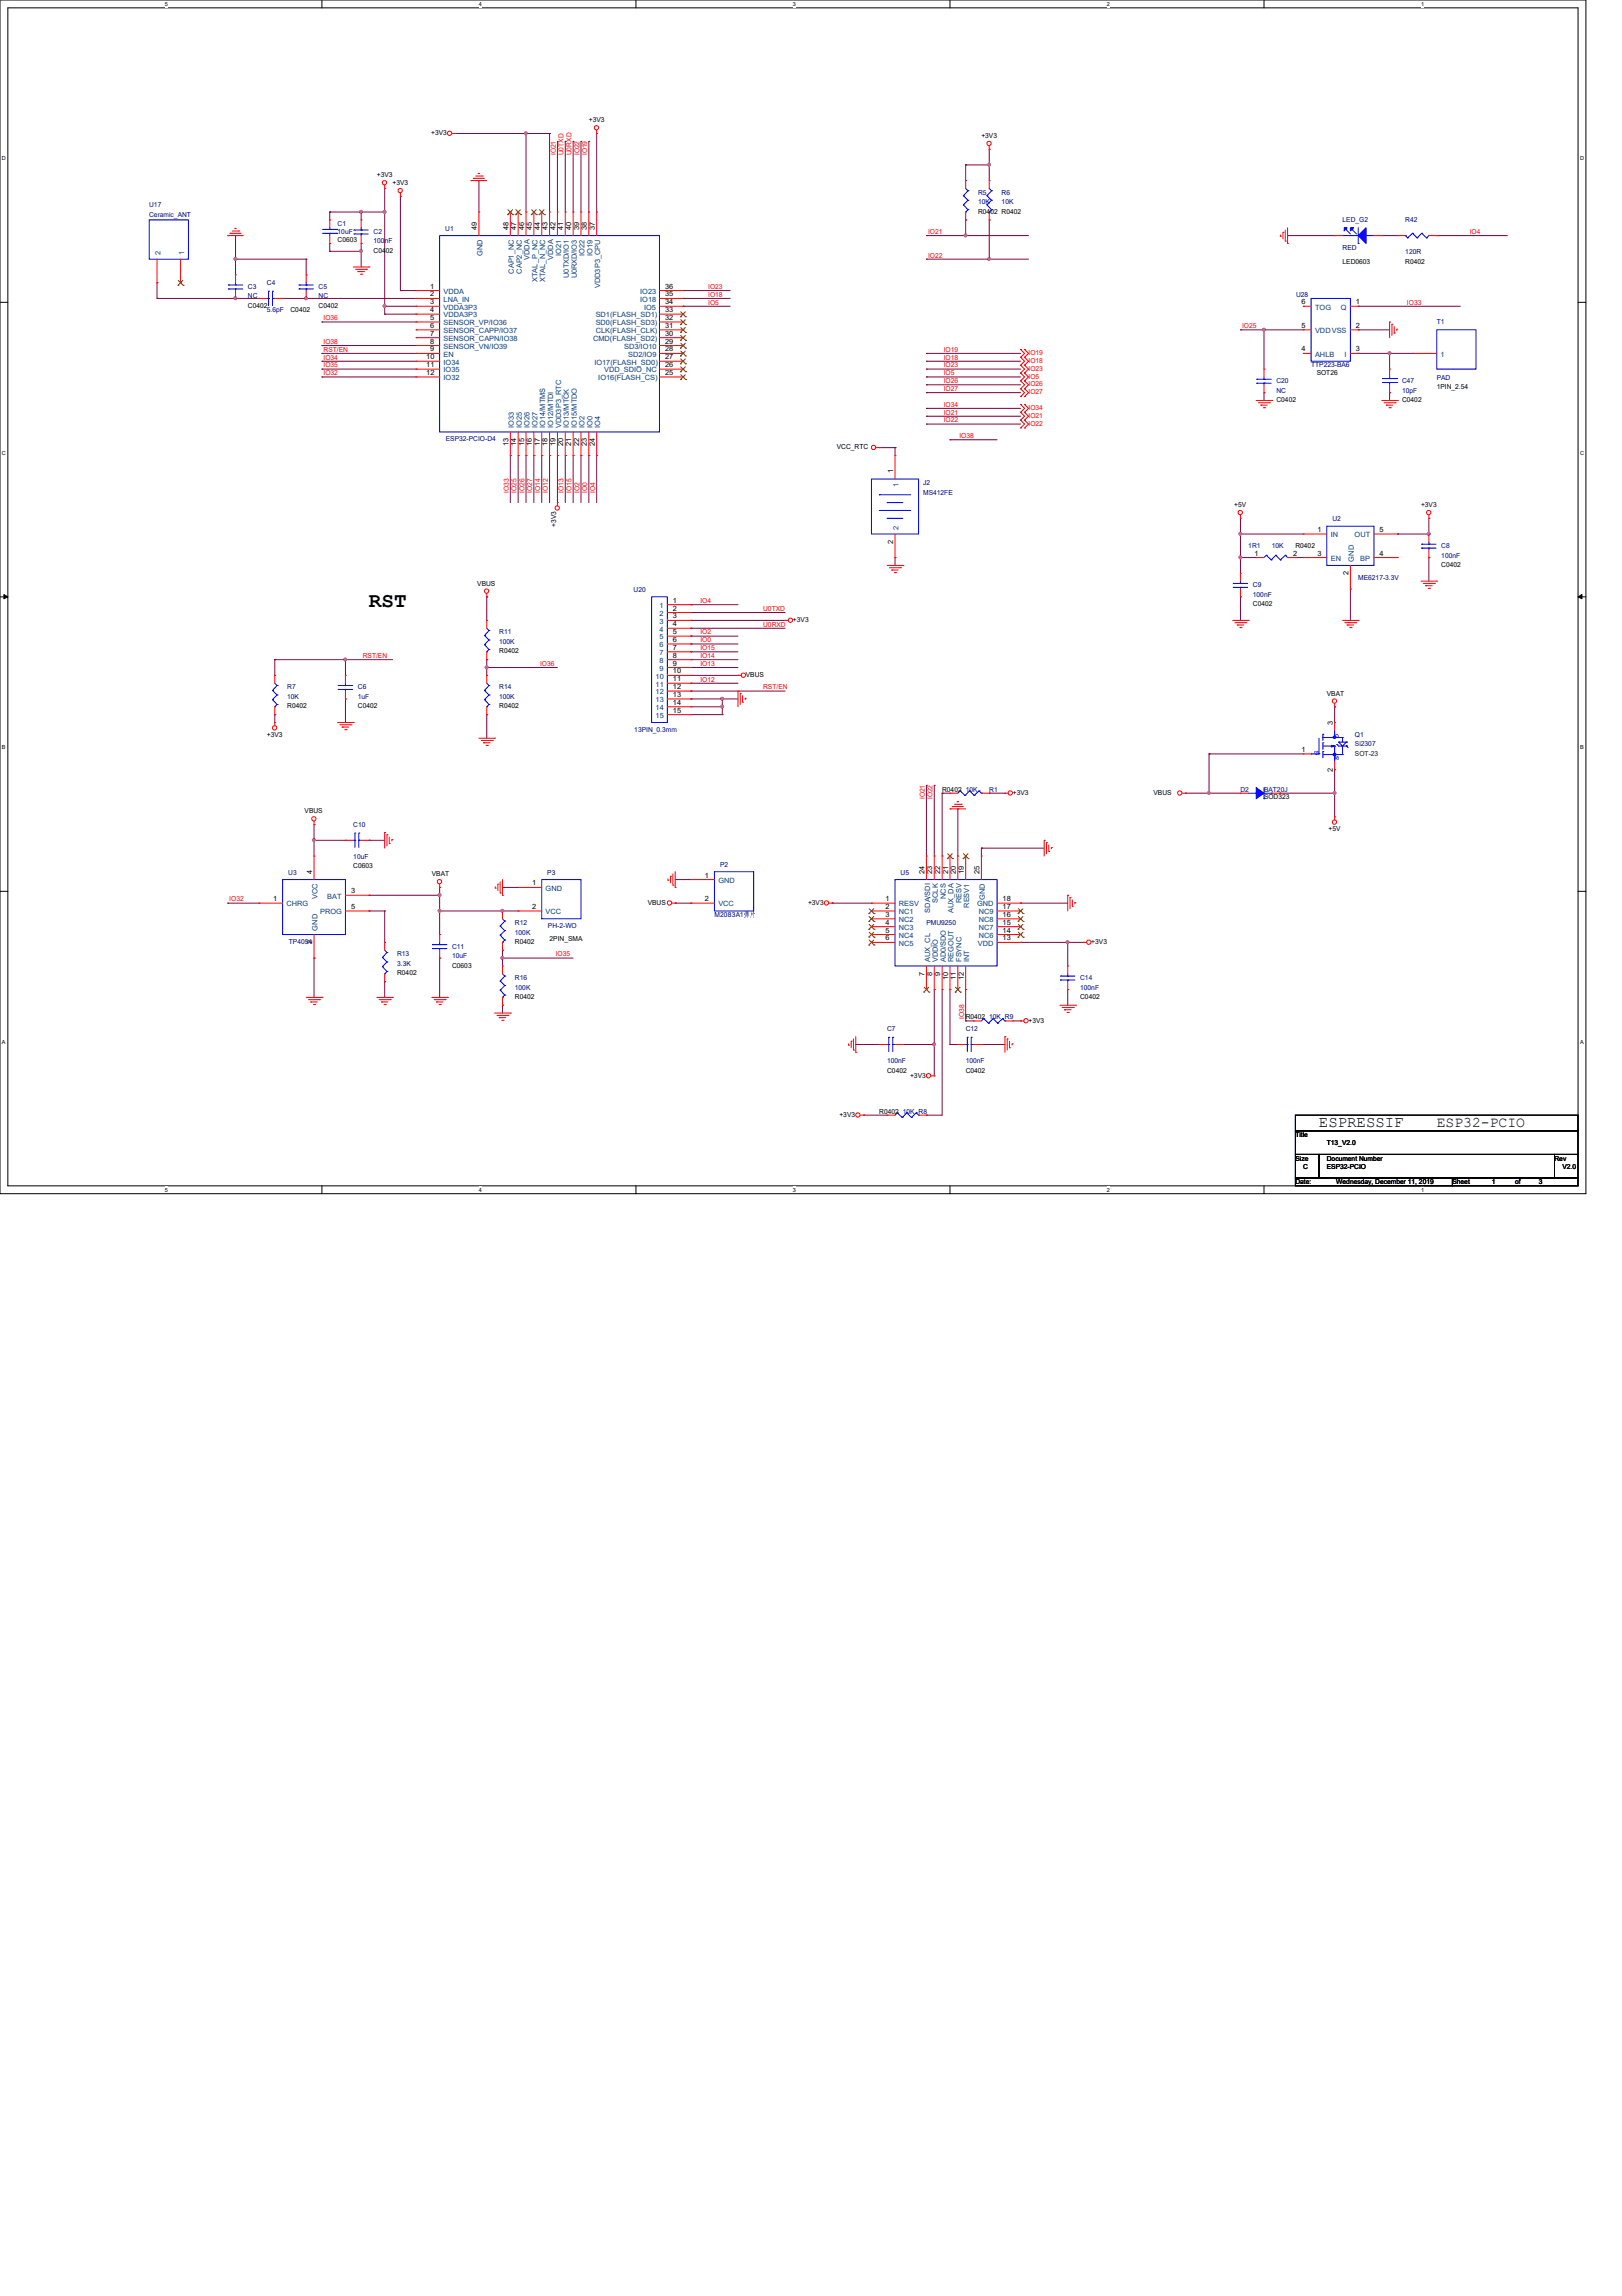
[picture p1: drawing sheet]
<svg xmlns="http://www.w3.org/2000/svg" width="210mm" height="297mm" viewBox="0 0 210 297" stroke-linecap="round" stroke-linejoin="round" font-family="sans-serif">
<defs><g id="words">
<text font-size="2.7" x="47.8" y="78.5">RST</text>
<text font-size="2" x="170.7" y="145.8">ESPRESSIF</text>
<text font-size="1.9" x="185.9" y="145.8">ESP32-PCIO</text>
<g font-size=".9">
<text x="55.8" y="17.5">+3V3</text>
<text x="76.2" y="15.8">+3V3</text>
<text x="127" y="17.9">+3V3</text>
<text x="48.8" y="22.9">+3V3</text>
<text x="50.8" y="24">+3V3</text>
<text x="61.7" y="29.8" transform="rotate(-90 61.7 29.8)">49</text>
<text x="65.8" y="29.8" transform="rotate(-90 65.8 29.8)">48</text>
<text x="66.8" y="29.8" transform="rotate(-90 66.8 29.8)">47</text>
<text x="67.8" y="29.8" transform="rotate(-90 67.8 29.8)">46</text>
<text x="68.8" y="29.8" transform="rotate(-90 68.8 29.8)">45</text>
<text x="69.8" y="29.8" transform="rotate(-90 69.8 29.8)">44</text>
<text x="70.9" y="29.8" transform="rotate(-90 70.9 29.8)">43</text>
<text x="71.9" y="29.8" transform="rotate(-90 71.9 29.8)">42</text>
<text x="72.9" y="29.8" transform="rotate(-90 72.9 29.8)">41</text>
<text x="73.9" y="29.8" transform="rotate(-90 73.9 29.8)">40</text>
<text x="74.9" y="29.8" transform="rotate(-90 74.9 29.8)">39</text>
<text x="75.9" y="29.8" transform="rotate(-90 75.9 29.8)">38</text>
<text x="77" y="29.8" transform="rotate(-90 77 29.8)">37</text>
<text x="126.6" y="27.6">R0402 R0402</text>
<text x="43.7" y="31.3">C0603</text>
<text x="48.3" y="32.7">C0402</text>
<text x="173.7" y="34.1">LED0603</text>
<text x="181.9" y="34.1">R0402</text>
<text x="32.1" y="39.8">C0402</text>
<text x="37.6" y="40.4">C0402</text>
<text x="41.2" y="39.8">C0402</text>
<text x="55.7" y="37.3">1</text>
<text x="55.7" y="38.4">2</text>
<text x="55.7" y="39.4">3</text>
<text x="55.7" y="40.4">4</text>
<text x="55.7" y="41.4">5</text>
<text x="86.1" y="41.4">32</text>
<text x="86.1" y="40.4">33</text>
<text x="86.1" y="39.4">34</text>
<text x="86.1" y="38.4">35</text>
<text x="86.1" y="37.3">36</text>
<text x="168.4" y="39.4">6</text>
<text x="175.5" y="39.4">1</text>
<text x="55.2" y="46.5">10</text>
<text x="55.2" y="47.5">11</text>
<text x="55.7" y="42.4">6</text>
<text x="55.7" y="43.4">7</text>
<text x="55.7" y="44.5">8</text>
<text x="55.7" y="45.5">9</text>
<text x="86.1" y="47.5">26</text>
<text x="86.1" y="46.5">27</text>
<text x="86.1" y="45.5">28</text>
<text x="86.1" y="44.5">29</text>
<text x="86.1" y="43.4">30</text>
<text x="86.1" y="42.4">31</text>
<text x="168.4" y="42.4">5</text>
<text x="168.4" y="45.5">4</text>
<text x="175.5" y="42.4">2</text>
<text x="175.5" y="45.5">3</text>
<text x="55.2" y="48.5">12</text>
<text x="86.1" y="48.5">25</text>
<text x="165.2" y="52">C0402</text>
<text x="170.4" y="48.5">SOT26</text>
<text x="181.4" y="52">C0402</text>
<text x="185.9" y="50.4">1PIN_2.54</text>
<text x="65.8" y="57.7" transform="rotate(-90 65.8 57.7)">13</text>
<text x="66.8" y="57.7" transform="rotate(-90 66.8 57.7)">14</text>
<text x="67.8" y="57.7" transform="rotate(-90 67.8 57.7)">15</text>
<text x="68.8" y="57.7" transform="rotate(-90 68.8 57.7)">16</text>
<text x="69.8" y="57.7" transform="rotate(-90 69.8 57.7)">17</text>
<text x="70.9" y="57.7" transform="rotate(-90 70.9 57.7)">18</text>
<text x="71.9" y="57.7" transform="rotate(-90 71.9 57.7)">19</text>
<text x="72.9" y="57.7" transform="rotate(-90 72.9 57.7)">20</text>
<text x="73.9" y="57.7" transform="rotate(-90 73.9 57.7)">21</text>
<text x="74.9" y="57.7" transform="rotate(-90 74.9 57.7)">22</text>
<text x="75.9" y="57.7" transform="rotate(-90 75.9 57.7)">23</text>
<text x="77" y="57.7" transform="rotate(-90 77 57.7)">24</text>
<text x="108.3" y="58.1">VCC_RTC</text>
<text x="115.6" y="61.3" transform="rotate(-90 115.6 61.3)">1</text>
<text x="159.7" y="65.6">+5V</text>
<text x="183.9" y="65.6">+3V3</text>
<text x="72" y="68.2" transform="rotate(-90 72 68.2)">+3V3</text>
<text x="115.6" y="70.4" transform="rotate(-90 115.6 70.4)">2</text>
<text x="162.3" y="71.9">1</text>
<text x="167.3" y="71.9">2</text>
<text x="167.6" y="70.9">R0402</text>
<text x="170.5" y="68.8">1</text>
<text x="170.5" y="71.9">3</text>
<text x="178.5" y="68.8">5</text>
<text x="178.5" y="71.9">4</text>
<text x="61.8" y="75.8">VBUS</text>
<text x="87.1" y="78">1</text>
<text x="174.5" y="74.4" transform="rotate(-90 174.5 74.4)">2</text>
<text x="186.5" y="73.4">C0402</text>
<text x="87.1" y="79">2</text>
<text x="87.1" y="80">3</text>
<text x="87.1" y="81">4</text>
<text x="87.1" y="82">5</text>
<text x="87.1" y="83.1">6</text>
<text x="102.6" y="80.5">+3V3</text>
<text x="162.1" y="78.4">C0402</text>
<text x="64.6" y="84.5">R0402</text>
<text x="87.1" y="84.1">7</text>
<text x="87.1" y="85.1">8</text>
<text x="87.1" y="86.1">9</text>
<text x="87.1" y="87.1">10</text>
<text x="87.1" y="88.1">11</text>
<text x="87.1" y="89.2">12</text>
<text x="96.5" y="87.6">VBUS</text>
<text x="34.5" y="95.3">+3V3</text>
<text x="37.2" y="91.7">R0402</text>
<text x="46.3" y="91.7">C0402</text>
<text x="64.6" y="91.7">R0402</text>
<text x="87.1" y="90.2">13</text>
<text x="87.1" y="91.2">14</text>
<text x="87.1" y="92.2">15</text>
<text x="171.7" y="90">VBAT</text>
<text x="172.5" y="93.8" transform="rotate(-90 172.5 93.8)">3</text>
<text x="168.4" y="97.3">1</text>
<text x="172.5" y="99.8" transform="rotate(-90 172.5 99.8)">2</text>
<text x="39.4" y="105.2">VBUS</text>
<text x="121.9" y="102.4">R0402</text>
<text x="131.1" y="102.8">+3V3</text>
<text x="149.3" y="102.8">VBUS</text>
<text x="163.6" y="103.4">SOD323</text>
<text x="171.9" y="107.5">+5V</text>
<text x="40.4" y="113.1" transform="rotate(-90 40.4 113.1)">4</text>
<text x="45.7" y="112.4">C0603</text>
<text x="55.9" y="113.4">VBAT</text>
<text x="91.2" y="113.5">1</text>
<text x="119.6" y="113.1" transform="rotate(-90 119.6 113.1)">24</text>
<text x="120.6" y="113.1" transform="rotate(-90 120.6 113.1)">23</text>
<text x="121.7" y="113.1" transform="rotate(-90 121.7 113.1)">22</text>
<text x="122.7" y="113.1" transform="rotate(-90 122.7 113.1)">21</text>
<text x="123.7" y="113.1" transform="rotate(-90 123.7 113.1)">20</text>
<text x="124.7" y="113.1" transform="rotate(-90 124.7 113.1)">19</text>
<text x="126.7" y="113.1" transform="rotate(-90 126.7 113.1)">25</text>
<text x="35.3" y="116.6">1</text>
<text x="45.4" y="115.6">3</text>
<text x="45.4" y="117.6">5</text>
<text x="68.9" y="114.6">1</text>
<text x="68.9" y="117.6">2</text>
<text x="83.8" y="117.1">VBUS</text>
<text x="91.2" y="116.6">2</text>
<text x="104.6" y="117.1">+3V3</text>
<text x="114.6" y="116.6">1</text>
<text x="114.6" y="117.6">2</text>
<text x="114.6" y="118.6">3</text>
<text x="114.6" y="119.6">4</text>
<text x="129.8" y="119.6">15</text>
<text x="129.8" y="118.6">16</text>
<text x="129.8" y="117.6">17</text>
<text x="129.8" y="116.6">18</text>
<text x="40.4" y="122.2" transform="rotate(-90 40.4 122.2)">2</text>
<text x="58.5" y="125.2">C0603</text>
<text x="66.6" y="122.1">R0402</text>
<text x="71.1" y="121.7">2PIN_SMA</text>
<text x="114.6" y="120.7">5</text>
<text x="114.6" y="121.7">6</text>
<text x="129.8" y="121.7">13</text>
<text x="129.8" y="120.7">14</text>
<text x="141.2" y="122.1">+3V3</text>
<text x="51.4" y="126.2">R0402</text>
<text x="66.6" y="129.2">R0402</text>
<text x="119.6" y="126.2" transform="rotate(-90 119.6 126.2)">7</text>
<text x="120.6" y="126.2" transform="rotate(-90 120.6 126.2)">8</text>
<text x="121.7" y="126.2" transform="rotate(-90 121.7 126.2)">9</text>
<text x="122.7" y="126.8" transform="rotate(-90 122.7 126.8)">10</text>
<text x="123.7" y="126.8" transform="rotate(-90 123.7 126.8)">11</text>
<text x="124.7" y="126.8" transform="rotate(-90 124.7 126.8)">12</text>
<text x="125" y="131.9">R0402</text>
<text x="139.8" y="129.2">C0402</text>
<text x="133.1" y="132.3">+3V3</text>
<text x="114.8" y="138.8">C0402</text>
<text x="117.8" y="139.4">+3V3</text>
<text x="125" y="138.8">C0402</text>
<text x="108.6" y="144.5">+3V3</text>
<text x="113.8" y="144.1">R0402</text>
<text x="167.6" y="147.1">Title</text>
<text x="171.7" y="148.1">T13_V2.0</text>
<text x="167.6" y="150.2">Size</text>
<text x="167.6" y="153.2">Date:</text>
<text x="168.7" y="151.2">C</text>
<text x="171.7" y="150.2">Document Number</text>
<text x="171.7" y="151.2">ESP32-PCIO</text>
<text x="172.9" y="153.2">Wednesday, December 11, 2019</text>
<text x="188" y="153.2">Sheet</text>
<text x="193" y="153.2">1</text>
<text x="196.1" y="153.2">of</text>
<text x="199.1" y="153.2">3</text>
<text x="201.2" y="150.2">Rev</text>
<text x="202.2" y="151.2">V2.0</text>
</g>
<g font-size=".9" fill="#f00">
<text x="71.9" y="20.1" transform="rotate(-90 71.9 20.1)">IO21</text>
<text x="72.9" y="20.1" transform="rotate(-90 72.9 20.1)">U0TXD</text>
<text x="74" y="20.1" transform="rotate(-90 74 20.1)">U0RXD</text>
<text x="75" y="20.1" transform="rotate(-90 75 20.1)">IO22</text>
<text x="76" y="20.1" transform="rotate(-90 76 20.1)">IO19</text>
<text x="120.1" y="30.3">IO21</text>
<text x="120.1" y="33.3">IO22</text>
<text x="190.2" y="30.3">IO4</text>
<text x="41.9" y="41.4">IO36</text>
<text x="91.7" y="39.4">IO5</text>
<text x="91.7" y="38.4">IO18</text>
<text x="91.7" y="37.4">IO23</text>
<text x="182.1" y="39.4">IO33</text>
<text x="41.9" y="47.5">IO35</text>
<text x="41.9" y="45.5">RST/EN</text>
<text x="41.9" y="46.5">IO34</text>
<text x="41.9" y="44.5">IO38</text>
<text x="122.1" y="45.5">IO19</text>
<text x="122.1" y="46.5">IO18</text>
<text x="122.1" y="47.5">IO23</text>
<text x="133.1" y="45.9">IO19</text>
<text x="133.1" y="46.9">IO18</text>
<text x="133.1" y="48">IO23</text>
<text x="160.7" y="42.5">IO25</text>
<text x="41.9" y="48.6">IO32</text>
<text x="122.1" y="48.6">IO5</text>
<text x="122.1" y="50.6">IO27</text>
<text x="122.1" y="49.6">IO26</text>
<text x="122.1" y="52.6">IO34</text>
<text x="122.1" y="53.6">IO21</text>
<text x="133.1" y="49">IO5</text>
<text x="133.1" y="50">IO26</text>
<text x="133.1" y="51">IO27</text>
<text x="133.1" y="53">IO34</text>
<text x="122.1" y="54.7">IO22</text>
<text x="124.2" y="56.7">IO38</text>
<text x="133.1" y="54.1">IO21</text>
<text x="133.1" y="55.1">IO22</text>
<text x="65.8" y="63.8" transform="rotate(-90 65.8 63.8)">IO33</text>
<text x="66.8" y="63.8" transform="rotate(-90 66.8 63.8)">IO25</text>
<text x="67.9" y="63.8" transform="rotate(-90 67.9 63.8)">IO26</text>
<text x="68.9" y="63.8" transform="rotate(-90 68.9 63.8)">IO27</text>
<text x="69.9" y="63.8" transform="rotate(-90 69.9 63.8)">IO14</text>
<text x="70.9" y="63.8" transform="rotate(-90 70.9 63.8)">IO12</text>
<text x="72.9" y="63.8" transform="rotate(-90 72.9 63.8)">IO13</text>
<text x="74" y="63.8" transform="rotate(-90 74 63.8)">IO15</text>
<text x="75" y="63.8" transform="rotate(-90 75 63.8)">IO2</text>
<text x="76" y="63.8" transform="rotate(-90 76 63.8)">IO0</text>
<text x="77" y="63.8" transform="rotate(-90 77 63.8)">IO4</text>
<text x="90.6" y="82.1">IO2</text>
<text x="90.6" y="78">IO4</text>
<text x="90.6" y="83.1">IO0</text>
<text x="98.8" y="81.1">U0RXD</text>
<text x="98.8" y="79">U0TXD</text>
<text x="46.9" y="85.1">RST/EN</text>
<text x="69.9" y="86.1">IO36</text>
<text x="90.6" y="84.1">IO15</text>
<text x="90.6" y="86.1">IO13</text>
<text x="90.6" y="88.2">IO12</text>
<text x="90.6" y="85.1">IO14</text>
<text x="98.8" y="89.2">RST/EN</text>
<text x="119.7" y="103.4" transform="rotate(-90 119.7 103.4)">IO21</text>
<text x="120.7" y="103.4" transform="rotate(-90 120.7 103.4)">IO22</text>
<text x="29.7" y="116.6">IO32</text>
<text x="71.9" y="123.7">IO35</text>
<text x="124.8" y="131.9" transform="rotate(-90 124.8 131.9)">IO38</text>
</g>
<g font-size=".9" fill="#00007f">
<text x="19.3" y="26.8">U17</text>
<text x="19.3" y="28">Ceramic_ANT</text>
<text x="43.7" y="29.3">C1</text>
<text x="57.6" y="29.8">U1</text>
<text x="126.6" y="25.2">R5</text>
<text x="126.6" y="26.4">10K</text>
<text x="129.6" y="25.2">R6</text>
<text x="129.6" y="26.4">10K</text>
<text x="173.7" y="28.7">LED_G2</text>
<text x="181.9" y="28.7">R42</text>
<text x="43.7" y="30.3">10uF</text>
<text x="48.3" y="30.3">C2</text>
<text x="48.3" y="31.5">100nF</text>
<text x="173.7" y="32.3">RED</text>
<text x="181.9" y="32.9">120R</text>
<text x="32.1" y="37.4">C3</text>
<text x="32.1" y="38.6">NC</text>
<text x="34.5" y="36.9">C4</text>
<text x="34.5" y="40.4">5.6pF</text>
<text x="41.2" y="37.4">C5</text>
<text x="41.2" y="38.6">NC</text>
<text x="167.7" y="38.4">U28</text>
<text x="185.9" y="42">T1</text>
<text x="169.7" y="47.5">TTP223-BA6</text>
<text x="165.2" y="49.6">C20</text>
<text x="165.2" y="50.8">NC</text>
<text x="181.4" y="49.6">C47</text>
<text x="181.4" y="50.8">10pF</text>
<text x="185.9" y="49.1">PAD</text>
<text x="57.7" y="57.1">ESP32-PCIO-D4</text>
<text x="119.5" y="62.8">J2</text>
<text x="119.5" y="64">MS412FE</text>
<text x="161.5" y="70.9">1R1</text>
<text x="164.6" y="70.9">10K</text>
<text x="172.4" y="67.4">U2</text>
<text x="186.5" y="70.9">C8</text>
<text x="82" y="76.6">U20</text>
<text x="162.1" y="76">C9</text>
<text x="162.1" y="77.2">100nF</text>
<text x="175.8" y="75">ME6217-3.3V</text>
<text x="186.5" y="72.1">100nF</text>
<text x="64.6" y="82.1">R11</text>
<text x="64.6" y="83.3">100K</text>
<text x="37.2" y="89.2">R7</text>
<text x="46.3" y="89.2">C6</text>
<text x="64.6" y="89.2">R14</text>
<text x="37.2" y="90.4">10K</text>
<text x="46.3" y="90.4">1uF</text>
<text x="64.6" y="90.4">100K</text>
<text x="82.1" y="94.7">13PIN_0.3mm</text>
<text x="175.3" y="95.3">Q1</text>
<text x="175.3" y="96.5">Si2307</text>
<text x="45.7" y="107">C10</text>
<text x="125" y="102.4">10K</text>
<text x="128" y="102.4">R1</text>
<text x="160.5" y="102.4">D2</text>
<text x="163.6" y="102.4">BAT20J</text>
<text x="37.3" y="113.2">U3</text>
<text x="45.7" y="111.1">10uF</text>
<text x="70.8" y="113.2">P3</text>
<text x="93.2" y="112.1">P2</text>
<text x="116.5" y="113.2">U5</text>
<text x="66.6" y="119.7">R12</text>
<text x="92.5" y="118.7">M2083A1弹弹</text>
<text x="119.9" y="119.7">PMU9250</text>
<text x="37.4" y="122.1">TP4054</text>
<text x="51.4" y="123.7">R13</text>
<text x="51.4" y="125">3.3K</text>
<text x="58.5" y="122.7">C11</text>
<text x="58.5" y="124">10uF</text>
<text x="66.6" y="120.9">100K</text>
<text x="70.9" y="120.1">PH-2-WO</text>
<text x="66.6" y="126.8">R16</text>
<text x="66.6" y="128">100K</text>
<text x="128" y="131.9">10K R9</text>
<text x="139.8" y="126.8">C14</text>
<text x="139.8" y="128">100nF</text>
<text x="114.8" y="133.4">C7</text>
<text x="114.8" y="137.5">100nF</text>
<text x="125" y="133.4">C12</text>
<text x="125" y="137.5">100nF</text>
<text x="116.8" y="144.1">10K R8</text>
</g>
<g font-size=".9" fill="#003f7f">
<text x="20.8" y="33" transform="rotate(-90 20.8 33)">2</text>
<text x="23.8" y="33" transform="rotate(-90 23.8 33)">1</text>
<text x="62.4" y="33.1" transform="rotate(-90 62.4 33.1)">GND</text>
<text x="66.5" y="35.4" transform="rotate(-90 66.5 35.4)">CAP1_NC</text>
<text x="67.5" y="35.4" transform="rotate(-90 67.5 35.4)">CAP2_NC</text>
<text x="68.5" y="33.6" transform="rotate(-90 68.5 33.6)">VDDA</text>
<text x="71.6" y="33.6" transform="rotate(-90 71.6 33.6)">VDDA</text>
<text x="72.6" y="33.1" transform="rotate(-90 72.6 33.1)">IO21</text>
<text x="73.6" y="35.9" transform="rotate(-90 73.6 35.9)">U0TXD/IO1</text>
<text x="75.6" y="33.1" transform="rotate(-90 75.6 33.1)">IO22</text>
<text x="76.7" y="33.1" transform="rotate(-90 76.7 33.1)">IO19</text>
<text x="57.4" y="38">VDDA</text>
<text x="57.4" y="39">LNA_IN</text>
<text x="57.4" y="40">VDDA3P3</text>
<text x="57.4" y="41.1">VDDA3P3</text>
<text x="69.6" y="36.5" transform="rotate(-90 69.6 36.5)">XTAL_P_NC</text>
<text x="70.6" y="36.5" transform="rotate(-90 70.6 36.5)">XTAL_N_NC</text>
<text x="74.6" y="36" transform="rotate(-90 74.6 36)">U0RXD/IO3</text>
<text x="77.1" y="41.1">SD1(FLASH_SD1)</text>
<text x="77.7" y="37.3" transform="rotate(-90 77.7 37.3)">VDD3P3_CPU</text>
<text x="82.8" y="39">IO18</text>
<text x="82.8" y="38">IO23</text>
<text x="83.4" y="40">IO5</text>
<text x="170.2" y="40">TOG</text>
<text x="173.5" y="40">Q</text>
<text x="57.4" y="42.1">SENSOR_VP/IO36</text>
<text x="57.4" y="43.1">SENSOR_CAPP/IO37</text>
<text x="57.4" y="44.1">SENSOR_CAPN/IO38</text>
<text x="57.4" y="45.1">SENSOR_VN/IO39</text>
<text x="57.4" y="46.1">EN</text>
<text x="57.4" y="47.2">IO34</text>
<text x="76.8" y="44.1">CMD(FLASH_SD2)</text>
<text x="76.9" y="47.2">IO17(FLASH_SD0)</text>
<text x="77.1" y="43.1">CLK(FLASH_CLK)</text>
<text x="77.1" y="42.1">SD0(FLASH_SD3)</text>
<text x="80.8" y="45.1">SD3/IO10</text>
<text x="81.3" y="46.1">SD2/IO9</text>
<text x="170.2" y="43.1">VDDVSS</text>
<text x="170.2" y="46.1">AHLB</text>
<text x="174" y="46.1">I</text>
<text x="186.4" y="46.1">1</text>
<text x="57.4" y="48.2">IO35</text>
<text x="57.4" y="49.2">IO32</text>
<text x="77.4" y="49.2">IO16(FLASH_CS)</text>
<text x="78.2" y="48.2">VDD_SDIO_NC</text>
<text x="66.5" y="55.4" transform="rotate(-90 66.5 55.4)">IO33</text>
<text x="67.5" y="55.4" transform="rotate(-90 67.5 55.4)">IO25</text>
<text x="68.5" y="55.4" transform="rotate(-90 68.5 55.4)">IO26</text>
<text x="69.6" y="55.4" transform="rotate(-90 69.6 55.4)">IO27</text>
<text x="70.6" y="55.4" transform="rotate(-90 70.6 55.4)">IO14/MTMS</text>
<text x="71.6" y="55.4" transform="rotate(-90 71.6 55.4)">IO12/MTDI</text>
<text x="72.6" y="55.4" transform="rotate(-90 72.6 55.4)">VDD3P3_RTC</text>
<text x="73.6" y="55.4" transform="rotate(-90 73.6 55.4)">IO13/MTCK</text>
<text x="74.6" y="55.4" transform="rotate(-90 74.6 55.4)">IO15/MTDO</text>
<text x="75.6" y="55.4" transform="rotate(-90 75.6 55.4)">IO2</text>
<text x="76.7" y="55.4" transform="rotate(-90 76.7 55.4)">IO0</text>
<text x="77.7" y="55.4" transform="rotate(-90 77.7 55.4)">IO4</text>
<text x="116.3" y="63" transform="rotate(-90 116.3 63)">1</text>
<text x="116.3" y="68.6" transform="rotate(-90 116.3 68.6)">2</text>
<text x="172.2" y="69.5">IN</text>
<text x="175.3" y="69.5">OUT</text>
<text x="172.2" y="72.6">EN</text>
<text x="175.2" y="72.6" transform="rotate(-90 175.2 72.6)">GND</text>
<text x="176" y="72.6">BP</text>
<text x="85.3" y="78.7">1</text>
<text x="85.3" y="79.7">2</text>
<text x="85.3" y="80.7">3</text>
<text x="85.3" y="81.7">4</text>
<text x="85.3" y="82.7">5</text>
<text x="85.3" y="83.7">6</text>
<text x="84.8" y="87.8">10</text>
<text x="84.8" y="88.8">11</text>
<text x="84.8" y="89.8">12</text>
<text x="85.3" y="84.8">7</text>
<text x="85.3" y="85.8">8</text>
<text x="85.3" y="86.8">9</text>
<text x="84.8" y="90.8">13</text>
<text x="84.8" y="91.9">14</text>
<text x="84.8" y="92.9">15</text>
<text x="37.1" y="117.3">CHRG</text>
<text x="41.1" y="116.3" transform="rotate(-90 41.1 116.3)">VCC</text>
<text x="41.4" y="118.3">PROG</text>
<text x="42.3" y="116.2">BAT</text>
<text x="70.6" y="115.2">GND</text>
<text x="70.6" y="118.3">VCC</text>
<text x="93" y="114.2">GND</text>
<text x="93" y="117.3">VCC</text>
<text x="116.3" y="117.3">RESV</text>
<text x="116.3" y="118.3">NC1</text>
<text x="116.3" y="119.3">NC2</text>
<text x="120.4" y="118.1" transform="rotate(-90 120.4 118.1)">SDA/SDI</text>
<text x="121.4" y="116.8" transform="rotate(-90 121.4 116.8)">SCLK</text>
<text x="122.4" y="116.3" transform="rotate(-90 122.4 116.3)">NCS</text>
<text x="123.4" y="118.1" transform="rotate(-90 123.4 118.1)">AUX_DA</text>
<text x="124.4" y="116.9" transform="rotate(-90 124.4 116.9)">RESV</text>
<text x="125.4" y="117.4" transform="rotate(-90 125.4 117.4)">RESV1</text>
<text x="126.4" y="117.3">GND</text>
<text x="126.7" y="119.3">NC8</text>
<text x="126.7" y="118.3">NC9</text>
<text x="127.5" y="116.4" transform="rotate(-90 127.5 116.4)">GND</text>
<text x="41.1" y="120.4" transform="rotate(-90 41.1 120.4)">GND</text>
<text x="116.3" y="120.3">NC3</text>
<text x="116.3" y="121.3">NC4</text>
<text x="116.3" y="122.3">NC5</text>
<text x="120.4" y="124.5" transform="rotate(-90 120.4 124.5)">AUX_CL</text>
<text x="121.4" y="124.5" transform="rotate(-90 121.4 124.5)">VDDIO</text>
<text x="122.4" y="124.5" transform="rotate(-90 122.4 124.5)">AD0/SDO</text>
<text x="123.4" y="124.5" transform="rotate(-90 123.4 124.5)">REGOUT</text>
<text x="124.4" y="124.5" transform="rotate(-90 124.4 124.5)">FSYNC</text>
<text x="125.4" y="124.5" transform="rotate(-90 125.4 124.5)">INT</text>
<text x="126.5" y="122.3">VDD</text>
<text x="126.7" y="121.3">NC6</text>
<text x="126.7" y="120.3">NC7</text>
</g>
<g font-size=".9" fill="#00f">
<text x="173.3" y="95.4" transform="rotate(-90 173.3 95.4)">D</text>
<text x="170.6" y="97.6" transform="rotate(-90 170.6 97.6)">G</text>
<text x="173.3" y="98.3" transform="rotate(-90 173.3 98.3)">S</text>
</g>
<text font-size=".9" fill="#003f00" x="175.3" y="97.7">SOT-23</text>
<g font-size=".7">
<text x="21.3" y=".8">5</text>
<text x="62" y=".8">4</text>
<text x="102.6" y=".8">3</text>
<text x="143.3" y=".8">2</text>
<text x="183.9" y=".8">1</text>
<text x=".3" y="20.7">D</text>
<text x="204.5" y="20.7">D</text>
<text x=".3" y="58.8">C</text>
<text x="204.5" y="58.8">C</text>
<text x=".3" y="96.9">B</text>
<text x="204.5" y="96.9">B</text>
<text x=".3" y="135">A</text>
<text x="204.5" y="135">A</text>
<text x="21.3" y="154.2">5</text>
<text x="62" y="154.2">4</text>
<text x="102.6" y="154.2">3</text>
<text x="143.3" y="154.2">2</text>
<text x="183.9" y="154.2">1</text>
</g>
</g></defs>
<path d="M0 0h205.2v154.4h-205.2zM1 1h203.2v152.4h-203.2z" fill="none" stroke="#000" stroke-width=".13"/>
<g fill="#fff">
<path d="M21.3 .1h.4v.8h-.4z"/>
<path d="M21.3 153.5h.4v.8h-.4z"/>
</g>
<path d="M41.7 0v1M41.7 153.4v1" fill="none" stroke="#000" stroke-width=".13"/>
<g fill="#fff">
<path d="M62 .1h.4v.8h-.4z"/>
<path d="M62 153.5h.4v.8h-.4z"/>
</g>
<path d="M82.3 0v1M82.3 153.4v1" fill="none" stroke="#000" stroke-width=".13"/>
<g fill="#fff">
<path d="M102.6 .1h.4v.8h-.4z"/>
<path d="M102.6 153.5h.4v.8h-.4z"/>
</g>
<path d="M122.9 0v1M122.9 153.4v1" fill="none" stroke="#000" stroke-width=".13"/>
<g fill="#fff">
<path d="M143.3 .1h.3v.8h-.3z"/>
<path d="M143.3 153.5h.3v.8h-.3z"/>
</g>
<path d="M163.6 0v1M163.6 153.4v1" fill="none" stroke="#000" stroke-width=".13"/>
<g fill="#fff">
<path d="M183.9 .1h.4v.8h-.4z"/>
<path d="M183.9 153.5h.4v.8h-.4z"/>
<path d="M.3 20.1h.5v.8h-.5z"/>
<path d="M204.5 20.1h.5v.8h-.5z"/>
<path d="M.3 58.2h.5v.8h-.5z"/>
<path d="M204.5 58.2h.5v.8h-.5z"/>
</g>
<path d="M0 39.1h1M204.2 39.1h1" fill="none" stroke="#000" stroke-width=".13"/>
<g fill="#fff">
<path d="M.3 96.3h.4v.8h-.4z"/>
<path d="M204.5 96.3h.4v.8h-.4z"/>
</g>
<path d="M0 77.2h1M.5 76.9l.5 .3-.5 .3zM204.2 77.2l.5-.3v.6zM204.2 77.2h1" fill="none" stroke="#000" stroke-width=".13"/>
<path d="M.5 76.9l.5 .3-.5 .3zM204.2 77.2l.5-.3v.6z" fill="#000"/>
<g fill="#fff">
<path d="M.3 134.4h.4v.8h-.4z"/>
<path d="M204.5 134.4h.4v.8h-.4z"/>
</g>
<path d="M0 115.3h1M204.2 115.3h1" fill="none" stroke="#000" stroke-width=".13"/>
<path d="M39.6 38.6h.1M39.6 38.6h14.2M51.8 37.6h.1M51.8 25.4h.1M51.8 37.6h2M51.8 25.4v12.2" fill="none" stroke="#7f003f" stroke-width=".13"/>
<path d="M39.5 38.4h.2v.3l-.1 .1-.1-.1z" fill-rule="evenodd" fill="#f0f"/>
<path d="M39.5 38.4h.2v.3l-.1 .1-.1-.1z" fill="none" stroke="#f0f" stroke-width=".13"/>
<path d="M20.3 38.6h.1M20.3 38.6h13.2M30.5 38.6h.1M36.6 38.6h.1M36.6 38.6h3M39.6 33.5h.1M39.6 33.5v2.1" fill="none" stroke="#7f003f" stroke-width=".13"/>
<path d="M30.3 38.4h.3v.3l-.2 .1-.1-.1z" fill-rule="evenodd" fill="#f0f"/>
<path d="M30.3 38.4h.3v.3l-.2 .1-.1-.1z" fill="none" stroke="#f0f" stroke-width=".13"/>
<path d="M30.5 33.5h.1M30.5 33.5v2.1M62 23.4h.1M62 23.4v4" fill="none" stroke="#7f003f" stroke-width=".13"/>
<path d="M30.3 33.4h.3v.2l-.2 .1-.1-.1z" fill-rule="evenodd" fill="#f0f"/>
<path d="M30.3 33.4h.3v.2l-.2 .1-.1-.1z" fill="none" stroke="#f0f" stroke-width=".13"/>
<path d="M30.5 33.5h.1M30.5 30.5h.1M30.5 33.5h9.1M30.5 30.5v3M49.8 39.6h.1M49.8 27.4h.1M49.8 39.6h4M49.8 27.4v12.2" fill="none" stroke="#7f003f" stroke-width=".13"/>
<path d="M49.6 39.5h.3v.2l-.2 .1-.1-.1z" fill-rule="evenodd" fill="#f0f"/>
<path d="M49.6 39.5h.3v.2l-.2 .1-.1-.1z" fill="none" stroke="#f0f" stroke-width=".13"/>
<path d="M49.6 27.3h.3v.2l-.2 .1-.1-.1z" fill-rule="evenodd" fill="#f0f"/>
<path d="M49.6 27.3h.3v.2l-.2 .1-.1-.1z" fill="none" stroke="#f0f" stroke-width=".13"/>
<path d="M42.7 27.4h.1M42.7 27.4v1M46.7 27.4h.1M46.7 27.4h3.1" fill="none" stroke="#7f003f" stroke-width=".13"/>
<path d="M46.6 27.3h.2v.2l-.1 .1-.1-.1z" fill-rule="evenodd" fill="#f0f"/>
<path d="M46.6 27.3h.2v.2l-.1 .1-.1-.1z" fill="none" stroke="#f0f" stroke-width=".13"/>
<path d="M42.7 31.5h.1M42.7 32.5h.1M42.7 31.5v1M42.7 32.5h4M46.7 27.4h.1M46.7 32.5h.1M46.7 27.4v1M46.7 32.5v2M49.8 24.4h.1M49.8 24.4v3" fill="none" stroke="#7f003f" stroke-width=".13"/>
<path d="M46.6 32.4h.2v.2l-.1 .1-.1-.1z" fill-rule="evenodd" fill="#f0f"/>
<path d="M46.6 32.4h.2v.2l-.1 .1-.1-.1z" fill="none" stroke="#f0f" stroke-width=".13"/>
<g fill="none" stroke="#7f003f" stroke-width=".13">
<path d="M68.1 17.3h.1M68.1 17.3h3M71.1 17.3h.1M71.1 17.3v10.1M72.1 18.3h.1M72.1 18.3v9.1M73.2 18.3h.1M73.2 18.3v9.1M74.2 18.3h.1M74.2 18.3v9.1M75.2 18.3h.1M75.2 18.3v9.1"/>
<path d="M77.2 17.3h.1M77.2 17.3v10.1M49.8 39.6h.1M49.8 39.6v1M41.7 47.8h.1M41.7 45.7h.1M41.7 47.8h12.1M41.7 45.7h12.1M49.8 40.6h.1M49.8 40.6h4M72.1 58.9h.1M72.1 58.9v6.1"/>
<path d="M76.2 58.9h.1M76.2 58.9v6.1"/>
</g>
<path d="M67.9 17.1h.3v.3h-.2h-.1z" fill-rule="evenodd" fill="#f0f"/>
<path d="M67.9 17.1h.3v.3h-.2h-.1z" fill="none" stroke="#f0f" stroke-width=".13"/>
<path d="M58.9 17.3h.1M58.9 17.3h9.2M68.1 17.3h.1M68.1 17.3v10.1M42.7 27.4h.1M42.7 27.4h4M46.7 31.5h.1M46.7 31.5v1M125 30.5h.1M125 30.5h8.1M41.7 41.7h.1M41.7 41.7h12.1" fill="none" stroke="#7f003f" stroke-width=".13"/>
<path d="M124.8 30.3h.3v.3h-.2h-.1z" fill-rule="evenodd" fill="#f0f"/>
<path d="M124.8 30.3h.3v.3h-.2h-.1z" fill="none" stroke="#f0f" stroke-width=".13"/>
<path d="M128 33.5h.1M128 33.5h5.1" fill="none" stroke="#7f003f" stroke-width=".13"/>
<path d="M127.9 33.4h.2v.2l-.1 .1-.1-.1z" fill-rule="evenodd" fill="#f0f"/>
<path d="M127.9 33.4h.2v.2l-.1 .1-.1-.1z" fill="none" stroke="#f0f" stroke-width=".13"/>
<path d="M125 21.3h.1M125 21.3v2.1M125 21.3h3M128 21.3h.1M128 21.3v2.1" fill="none" stroke="#7f003f" stroke-width=".13"/>
<path d="M127.9 21.2h.2v.2l-.1 .1-.1-.1z" fill-rule="evenodd" fill="#f0f"/>
<path d="M127.9 21.2h.2v.2l-.1 .1-.1-.1z" fill="none" stroke="#f0f" stroke-width=".13"/>
<g fill="none" stroke="#7f003f" stroke-width=".13">
<path d="M128 19.3h.1M128 19.3v2M119.9 30.5h.1M119.9 33.5h.1M125 28.4h.1M125 28.4v2.1h-5.1M128 28.4h.1M128 28.4v5.1h-8.1M63 77.2h.1M63 77.2v3.1M63 85.3h.1M63 92.5h.1"/>
<path d="M63 86.4h.1M63 85.3v1.1M63 92.5v3M63 86.4h9.1"/>
</g>
<path d="M62.8 86.2h.3v.3h-.2h-.1z" fill-rule="evenodd" fill="#f0f"/>
<path d="M62.8 86.2h.3v.3h-.2h-.1z" fill="none" stroke="#f0f" stroke-width=".13"/>
<path d="M88.4 39.6h.1M88.4 39.6h6.1M180.8 69.1h.1M184.9 72.1h.1M184.9 67.1h.1M184.9 67.1v2h-4.1M184.9 72.1v3.1M63 86.4h.1M63 86.4v1" fill="none" stroke="#7f003f" stroke-width=".13"/>
<path d="M184.8 68.9h.2v.3l-.1 .1-.1-.1z" fill-rule="evenodd" fill="#f0f"/>
<path d="M184.8 68.9h.2v.3l-.1 .1-.1-.1z" fill="none" stroke="#f0f" stroke-width=".13"/>
<path d="M160.5 77.2h.1M160.5 69.1h.1M160.5 72.1h.1M160.5 69.1v5.1M160.5 77.2v3.1M160.5 69.1h8.2M160.5 72.1h2.1M167.6 72.1h.1M167.6 72.1h1.1M174.8 76.2h.1M174.8 76.2v4.1" fill="none" stroke="#7f003f" stroke-width=".13"/>
<path d="M160.4 72h.2v.2l-.1 .1-.1-.1z" fill-rule="evenodd" fill="#f0f"/>
<path d="M160.4 72h.2v.2l-.1 .1-.1-.1z" fill="none" stroke="#f0f" stroke-width=".13"/>
<path d="M160.5 69.1h.1M160.5 67.1v2" fill="none" stroke="#7f003f" stroke-width=".13"/>
<path d="M160.4 68.9h.2v.3l-.1 .1-.1-.1z" fill-rule="evenodd" fill="#f0f"/>
<path d="M160.4 68.9h.2v.3l-.1 .1-.1-.1z" fill="none" stroke="#f0f" stroke-width=".13"/>
<g fill="none" stroke="#7f003f" stroke-width=".13">
<path d="M76.2 18.3h.1M76.2 18.3v9.1M88.4 38.6h.1M88.4 37.6h.1M88.4 38.6h6.1M88.4 37.6h6.1M68.1 58.9h.1M68.1 58.9v6.1M69.1 58.9h.1M69.1 58.9v6.1M119.9 45.7h.1M119.9 46.7h.1"/>
<path d="M119.9 48.8h.1M119.9 47.8h.1M119.9 50.8h.1M119.9 49.8h.1M119.9 45.7h12.2M119.9 46.7h12.2M119.9 48.8h12.2M119.9 47.8h12.2M119.9 50.8h12.2M119.9 49.8h12.2M172.7 91.4h.1M172.7 99.6h.1"/>
<path d="M172.7 91.4v2.1M172.7 99.6v3h-7.1M153.4 102.6h.1M153.4 102.6h7.1M156.5 102.6h.1M165.6 102.6h.1"/>
</g>
<path d="M172.6 102.5h.2v.2l-.1 .1-.1-.1z" fill-rule="evenodd" fill="#f0f"/>
<path d="M172.6 102.5h.2v.2l-.1 .1-.1-.1z" fill="none" stroke="#f0f" stroke-width=".13"/>
<path d="M156.5 97.5h.1M156.5 97.5h12.2M156.5 97.5v5.1" fill="none" stroke="#7f003f" stroke-width=".13"/>
<path d="M156.3 102.5h.3v.2l-.2 .1-.1-.1z" fill-rule="evenodd" fill="#f0f"/>
<path d="M156.3 102.5h.3v.2l-.2 .1-.1-.1z" fill="none" stroke="#f0f" stroke-width=".13"/>
<path d="M40.6 108.7h.1M40.6 108.7h4.1M40.6 108.7v2M172.7 102.6h.1M172.7 102.6v3.1" fill="none" stroke="#7f003f" stroke-width=".13"/>
<path d="M40.5 108.6h.3v.2l-.2 .1-.1-.1z" fill-rule="evenodd" fill="#f0f"/>
<path d="M40.5 108.6h.3v.2l-.2 .1-.1-.1z" fill="none" stroke="#f0f" stroke-width=".13"/>
<g fill="none" stroke="#7f003f" stroke-width=".13">
<path d="M40.6 106.7h.1M40.6 106.7v2M47.8 117.9h.1M47.8 108.7h.1M47.8 115.8h.1M47.8 117.9h2M47.8 108.7h2M49.8 117.9h.1M49.8 117.9v4M56.9 117.9h.1M56.9 114.8h.1M56.9 114.8v1h-9.1"/>
<path d="M56.9 117.9v3M40.6 124h.1M40.6 124v5M49.8 127h.1M49.8 127v2M56.9 124h.1M56.9 124v5M65 124h.1M65 124h9.2"/>
</g>
<path d="M64.9 123.8h.2v.2l-.1 .1-.1-.1z" fill-rule="evenodd" fill="#f0f"/>
<path d="M64.9 123.8h.2v.2l-.1 .1-.1-.1z" fill="none" stroke="#f0f" stroke-width=".13"/>
<path d="M56.9 117.9h.1M56.9 117.9h8.1M65 130h.1M65 124h.1M65 122.9h.1M65 122.9v2.1M65 130v1.1" fill="none" stroke="#7f003f" stroke-width=".13"/>
<path d="M56.7 117.7h.3v.3h-.1h-.2z" fill-rule="evenodd" fill="#f0f"/>
<path d="M56.7 117.7h.3v.3h-.1h-.2z" fill="none" stroke="#f0f" stroke-width=".13"/>
<path d="M56.9 115.8h.1M56.9 115.8v2.1" fill="none" stroke="#7f003f" stroke-width=".13"/>
<path d="M56.7 115.7h.3v.2l-.1 .1-.2-.1z" fill-rule="evenodd" fill="#f0f"/>
<path d="M56.7 115.7h.3v.2l-.1 .1-.2-.1z" fill="none" stroke="#f0f" stroke-width=".13"/>
<g fill="none" stroke="#7f003f" stroke-width=".13">
<path d="M20.3 36.6h.1M20.3 36.6v2M175.8 39.6h.1M175.8 39.6h13.2M41.7 48.8h.1M41.7 48.8h12.1M175.8 45.7h.1M175.8 45.7h4M179.8 50.8h.1M179.8 45.7h.1M179.8 45.7v2.1M179.8 50.8v1"/>
<path d="M29.5 116.8h.1M29.5 116.8h4"/>
</g>
<path d="M179.7 45.6h.2v.2l-.1 .1-.1-.1z" fill-rule="evenodd" fill="#f0f"/>
<path d="M179.7 45.6h.2v.2l-.1 .1-.1-.1z" fill="none" stroke="#f0f" stroke-width=".13"/>
<g fill="none" stroke="#7f003f" stroke-width=".13">
<path d="M166.6 30.5h.1M166.6 30.5h6.1M178.8 30.5h.1M178.8 30.5h2M185.9 30.5h.1M185.9 30.5h9.2M175.8 42.7h.1M175.8 42.7h4M179.8 45.7h.1M179.8 45.7h3.1M35.6 92.5h.1M35.6 92.5v1"/>
<path d="M44.7 90.4h.1M44.7 85.3h.1M44.7 90.4v3.1M44.7 85.3h6.1"/>
</g>
<path d="M44.5 85.2h.3v.2l-.1 .1-.2-.1z" fill-rule="evenodd" fill="#f0f"/>
<path d="M44.5 85.2h.3v.2l-.1 .1-.2-.1z" fill="none" stroke="#f0f" stroke-width=".13"/>
<g fill="none" stroke="#7f003f" stroke-width=".13">
<path d="M66 58.9h.1M66 58.9v6.1M35.6 85.3h.1M35.6 85.3v2.1M35.6 85.3h9.1M44.7 85.3h.1M44.7 85.3v2.1M120.9 135.1h.1M120.9 135.1v4.1M138.2 128h.1M138.2 128v2M111.8 144.3h.1"/>
<path d="M111.8 144.3h3M119.9 144.3h.1M119.9 144.3h2"/>
</g>
<path d="M120.7 135h.3v.2l-.1 .1-.2-.1z" fill-rule="evenodd" fill="#f0f"/>
<path d="M120.7 135h.3v.2l-.1 .1-.2-.1z" fill="none" stroke="#f0f" stroke-width=".13"/>
<g fill="none" stroke="#7f003f" stroke-width=".13">
<path d="M107.7 116.8h.1M107.7 116.8h5.1M119.9 101.6h.1M119.9 101.6v9.1M120.9 101.6h.1M120.9 101.6v9.1M121.9 102.6h.1M121.9 102.6v8.1M121.9 102.6h1M124 104.6h.1M124 104.6v6.1M127 109.7h.1"/>
<path d="M127 109.7h8.1M127 109.7v1M128 102.6h.1M128 102.6h2M132.1 116.8h.1M132.1 116.8h6.1M110.7 135.1h.1M110.7 135.1h3.1M116.8 135.1h.1M116.8 135.1h4.1M121.9 128h.1M121.9 128v16.3"/>
<path d="M122.9 128h.1M122.9 135.1h.1M122.9 135.1h1.1M122.9 128v7.1M127 135.1h.1M127 135.1h3M138.2 121.9h.1M138.2 121.9h2M138.2 121.9v3.1"/>
</g>
<path d="M138 121.8h.3v.2l-.2 .1-.1-.1z" fill-rule="evenodd" fill="#f0f"/>
<path d="M138 121.8h.3v.2l-.2 .1-.1-.1z" fill="none" stroke="#f0f" stroke-width=".13"/>
<path d="M65 114.8h.1M65 117.9h.1M65 114.8h2.1M65 117.9h2.1M87.4 113.8h.1M87.4 116.8h.1M87.4 113.8h2M87.4 116.8h2" fill="none" stroke="#7f003f" stroke-width=".13"/>
<path d="M64.9 117.7h.2v.3h-.1h-.1z" fill-rule="evenodd" fill="#f0f"/>
<path d="M64.9 117.7h.2v.3h-.1h-.1z" fill="none" stroke="#f0f" stroke-width=".13"/>
<g fill="none" stroke="#7f003f" stroke-width=".13">
<path d="M41.7 46.7h.1M41.7 44.7h.1M41.7 46.7h12.1M41.7 44.7h12.1M67.1 58.9h.1M67.1 58.9v6.1M70.1 58.9h.1M70.1 58.9v6.1M71.1 58.9h.1M71.1 58.9v6.1M73.2 58.9h.1M73.2 58.9v6.1"/>
<path d="M74.2 58.9h.1M74.2 58.9v6.1M75.2 58.9h.1M75.2 58.9v6.1M77.2 58.9h.1M77.2 58.9v6.1M113.8 57.9h2M115.8 57.9h.1M115.8 57.9v1M119.9 52.8h.1M119.9 54.9h.1M119.9 53.8h.1"/>
<path d="M119.9 52.8h12.2M119.9 54.9h12.2M119.9 53.8h12.2M122.9 56.9h.1M122.9 56.9h6.1M89.4 78.2h.1M89.4 78.2h6.1M115.8 72.1h.1M115.8 72.1v1.1M89.4 84.3h.1M89.4 82.3h.1M89.4 86.4h.1"/>
<path d="M89.4 88.4h.1M89.4 84.3h6.1M89.4 82.3h6.1M89.4 86.4h6.1M89.4 88.4h6.1M93.5 90.4h.1M93.5 90.4h2M120.9 128h.1M120.9 128v7.1M125 128h.1M125 132.1h.1M125 128v4.1"/>
<path d="M125 132.1h1M131.1 132.1h1M132.1 121.9h.1M132.1 132.1h.1M132.1 121.9h6.1"/>
</g>
<path d="M93.3 90.3h.3v.2l-.2 .1-.1-.1z" fill-rule="evenodd" fill="#f0f"/>
<path d="M93.3 90.3h.3v.2l-.2 .1-.1-.1z" fill="none" stroke="#f0f" stroke-width=".13"/>
<path d="M89.4 80.3h.1M89.4 80.3h12.2M89.4 91.4h4.1M93.5 91.4h.1" fill="none" stroke="#7f003f" stroke-width=".13"/>
<path d="M93.3 91.3h.3v.2l-.2 .1-.1-.1z" fill-rule="evenodd" fill="#f0f"/>
<path d="M93.3 91.3h.3v.2l-.2 .1-.1-.1z" fill="none" stroke="#f0f" stroke-width=".13"/>
<g fill="none" stroke="#7f003f" stroke-width=".13">
<path d="M163.6 42.7h.1M163.6 42.7h5.1M89.4 79.2h.1M89.4 79.2h12.2M89.4 90.4h.1M89.4 83.3h.1M89.4 89.4h.1M89.4 81.3h.1M89.4 85.3h.1M89.4 90.4h4.1M89.4 92.5h4.1M89.4 83.3h6.1"/>
<path d="M89.4 89.4h12.2M89.4 81.3h12.2M89.4 85.3h6.1M93.5 90.4h.1M93.5 92.5h.1M93.5 91.4h.1M93.5 90.4v2.1"/>
</g>
<path d="M163.4 42.5h.3v.3h-.2h-.1z" fill-rule="evenodd" fill="#f0f"/>
<path d="M163.4 42.5h.3v.3h-.2h-.1z" fill="none" stroke="#f0f" stroke-width=".13"/>
<path d="M160.5 42.7h.1M160.5 42.7h3.1M163.6 50.8h.1M163.6 42.7h.1M163.6 42.7v5.1M163.6 50.8v1M89.4 87.4h6.1M95.5 87.4h.1" fill="none" stroke="#7f003f" stroke-width=".13"/>
<g fill="none" stroke="#f00" stroke-width=".13">
<path d="M58.5 17.3h.4M58.9 17.3h.1M77.2 17.3h.1M77.2 16.8v.5M128 19.3h.1M128 18.9v.4M29.5 30.5h.1M29.5 30.5h2M29.8 30.2h.1M29.8 30.2h1.4M30.1 29.9h.8M30.4 29.5h.1"/>
<path d="M30.4 29.5h.2M30.9 29.9h.1M45.7 34.5h2.1M46 34.8h1.5M46.3 35.1h.1M46.3 35.1h.9M46.7 35.5h.1M46.8 35.5h.1M47.5 34.8h.1M47.8 34.5h.1M49.8 24.4h.1M49.8 24v.4"/>
<path d="M51.8 25.4h.1M51.8 25v.4M61 23.4h.1M61 23.4h2M61.3 23.1h.1M61.3 23.1h1.4M61.6 22.8h.8M61.9 22.4h.1M61.9 22.4h.2M62.4 22.8h.1M165.7 30.6h.1M165.7 30.4v.2"/>
<path d="M166 30.1h.1M166 30.1v.8M166.3 31.2h.1M166.3 29.8v1.4M166.6 31.5h.1M166.6 29.5v2M113.4 57.9h.4M113.8 57.9h.1M132.1 46.2h.1M132.1 45.2h.1M132.1 47.2h.1M132.1 48.3h.1"/>
<path d="M132.1 49.3h.1M132.1 50.3h.1M132.1 51.3h.1M132.1 53.3h.1M132.1 52.3h.1M132.1 54.4h.1M132.1 55.4h.1M132.1 45.2l.5 .5-.5 .5M132.1 46.2l.5 .5-.5 .5M132.1 47.2l.5 .6-.5 .5M132.1 48.3l.5 .5-.5 .5M132.1 49.3l.5 .5-.5 .5"/>
<path d="M132.1 50.3l.5 .5-.5 .5M132.1 52.3l.5 .5-.5 .5M132.1 53.3l.5 .5-.5 .6M132.1 54.4l.5 .5-.5 .5M132.6 46.2h.1M132.6 45.2h.1M132.6 47.2h.1M132.6 48.3h.1M132.6 49.3h.1M132.6 50.3h.1M132.6 51.3h.1M132.6 53.3h.1"/>
<path d="M132.6 52.3h.1M132.6 54.4h.1M132.6 55.4h.1M132.6 45.2l.5 .5-.5 .5M132.6 46.2l.5 .5-.5 .5M132.6 47.2l.5 .6-.5 .5M132.6 48.3l.5 .5-.5 .5M132.6 49.3l.5 .5-.5 .5M132.6 50.3l.5 .5-.5 .5M132.6 52.3l.5 .5-.5 .5M132.6 53.3l.5 .5-.5 .6M132.6 54.4l.5 .5-.5 .5"/>
<path d="M162.6 51.8h2M162.9 52.1h1.4M163.2 52.4h.1M163.2 52.4h.8M163.5 52.7h.2M163.6 50.8h.1M163.6 47.8h.1M163.6 47.8v1M163.6 49.8v1M163.7 52.7h.1M164.3 52.1h.1M164.6 51.8h.1"/>
<path d="M178.8 51.8h2M179.1 52.1h1.5M179.4 52.4h.1M179.4 52.4h.9M179.7 52.7h.2M179.8 41.7h.1M179.8 47.8h.1M179.8 50.8h.1M179.8 41.7v2M179.8 47.8v1M179.8 49.8v1M179.9 52.7h.1"/>
<path d="M180.1 42h.1M180.1 42v1.4M180.4 43.1h.1M180.4 42.2v.9M180.6 52.1h.1M180.8 42.6h.1M180.8 42.6v.2M180.8 51.8h.1M63 77.2h.1M63 76.8v.4M72.1 65h.1M72.1 65v.4"/>
<path d="M114.8 73.2h2M115.1 73.4h1.4M115.4 73.7h.1M115.4 73.7h.8M115.7 74.1h.2M115.9 74.1h.1M116.5 73.4h.1M116.8 73.2h.1M160.5 67.1h.1M160.5 66.6v.5M183.9 75.2h2M184.2 75.5h1.4"/>
<path d="M184.5 75.8h.1M184.5 75.8h.8M184.8 76.1h.2M184.9 67.1h.1M184.9 66.6v.5M185 76.1h.1M185.6 75.5h.1M185.9 75.2h.1M35.6 93.5h.1M35.6 93.5v.4M43.7 93.5h2M44 93.8h1.4"/>
<path d="M44.3 94.1h.1M44.3 94.1h.8M44.6 94.4h.2M44.8 94.4h.1M45.4 93.8h.1M45.7 93.5h.1M62 95.5h2M62.3 95.8h1.4M62.6 96.1h.1M62.6 96.1h.8M62.9 96.4h.2M63.1 96.4h.1"/>
<path d="M63.7 95.8h.1M64 95.5h.1M95.5 89.4h.1M95.5 87.4h.1M95.5 89.4v2M95.5 87.4h.4M95.8 89.7h.1M95.8 89.7v1.4M96.1 90.8h.1M96.1 90v.8M96.4 90.3h.1M96.4 90.3v.2"/>
<path d="M101.6 80.3h.1M101.6 80.3h.4M159.5 80.3h2M159.8 80.6h1.4M160.1 80.9h.1M160.1 80.9h.9M160.4 81.2h.2M160.6 81.2h.1M161.2 80.6h.1M161.5 80.3h.1M172.7 91.4h.1M172.7 91v.4"/>
<path d="M173.7 80.3h2.1M174 80.6h1.5M174.3 80.9h.1M174.3 80.9h.9M174.7 81.2h.1M174.8 81.2h.1M175.5 80.6h.1M175.8 80.3h.1M40.6 106.7h.1M40.6 106.3v.4M49.8 107.7h.1M49.8 107.7v2"/>
<path d="M50.1 108h.1M50.1 108v1.4M50.4 109.1h.1M50.4 108.3v.8M50.7 108.6h.1M50.7 108.6v.2M56.9 114.8h.1M56.9 114.4v.4M64.1 114.9h.1M64.1 114.7v.2M64.4 114.4h.1M64.4 114.4v.8"/>
<path d="M64.7 115.5h.1M64.7 114.1v1.4M65 115.8h.1M65 113.8v2M86.4 113.9h.1M86.4 113.7v.2M86.8 113.4h.1M86.8 113.4v.8M87 116.8h.4M87.1 114.5h.1M87.1 113.1v1.4M87.4 114.8h.1"/>
<path d="M87.4 116.8h.1M87.4 112.8v2M107.3 116.8h.4M107.7 116.8h.1M122.9 104.6h.1M122.9 104.6h2.1M123.2 104.4h.1M123.2 104.4h1.5M123.5 104.1h.9M123.9 103.7h.1M124.4 104.1h.1M130 102.6h.1"/>
<path d="M130 102.6h.5M135.1 108.7h.1M135.1 108.7v2M135.4 109h.1M135.4 109v1.4M135.7 110.2h.1M135.7 109.3v.9M136.1 109.6h.1M136.1 109.6v.2M138.2 115.8h.1M138.2 115.8v2.1M138.5 116.1h.1"/>
<path d="M138.5 116.1v1.5M138.8 117.3h.1M138.8 116.4v.9M139.1 116.8h.1M139.1 116.8v.1M153 102.6h.4M153.4 102.6h.1M172.7 105.7h.1M172.7 105.7v.4M39.6 129h2.1M39.9 129.3h1.5M40.2 129.6h.1"/>
<path d="M40.2 129.6h.9M40.6 130h.1M40.7 130h.1M41.4 129.3h.1M41.7 129h.1M48.8 129h2M49.1 129.3h1.4M49.4 129.6h.1M49.4 129.6h.8M49.7 130h.2M49.9 130h.1M50.5 129.3h.1"/>
<path d="M50.8 129h.1M55.9 129h2M56.2 129.3h1.4M56.5 129.6h.1M56.5 129.6h.8M56.8 130h.2M57 130h.1M57.6 129.3h.1M57.9 129h.1M64 131.1h2M64.3 131.4h1.4M64.6 131.7h.1"/>
<path d="M64.6 131.7h.8M64.9 132h.2M65.1 132h.1M65.7 131.4h.1M66 131.1h.1M109.8 135.2h.1M109.8 135v.2M110.2 134.7h.1M110.2 134.7v.9M110.4 135.8h.1M110.4 134.4v1.4M110.7 136.1h.1"/>
<path d="M110.7 134.1v2M120.5 139.2h.4M120.9 139.2h.1M126 132.1h.1M126 132.1h1M130 134.1h.1M130 134.1v2M130 132.1h1.1M130.3 134.4h.1M130.3 134.4v1.4M130.6 135.6h.1M130.6 134.7v.9"/>
<path d="M131 135h.1M131 135v.2M131.1 132.1h.1M132.1 132.1h.1M132.1 132.1h.4M137.2 130h2M137.5 130.3h1.4M137.8 130.6h.1M137.8 130.6h.8M138.1 131h.2M138.3 131h.1M138.9 130.3h.1"/>
<path d="M139.2 130h.1M140.2 121.9h.1M140.2 121.9h.4M111.3 144.3h.5M111.8 144.3h.1"/>
<circle cx="58.2" cy="17.2" r=".29"/>
<circle cx="77.2" cy="16.5" r=".29"/>
<circle cx="128" cy="18.6" r=".29"/>
<circle cx="49.8" cy="23.6" r=".29"/>
<circle cx="51.8" cy="24.7" r=".29"/>
<circle cx="113" cy="57.9" r=".29"/>
<circle cx="63" cy="76.5" r=".29"/>
<circle cx="72.1" cy="65.7" r=".29"/>
<circle cx="160.5" cy="66.3" r=".29"/>
<circle cx="184.9" cy="66.3" r=".29"/>
<circle cx="35.5" cy="94.2" r=".29"/>
<circle cx="96.2" cy="87.3" r=".29"/>
<circle cx="102.3" cy="80.2" r=".29"/>
<circle cx="172.7" cy="90.7" r=".29"/>
<circle cx="40.6" cy="105.9" r=".29"/>
<circle cx="56.9" cy="114.1" r=".29"/>
<circle cx="86.6" cy="116.8" r=".29"/>
<circle cx="106.9" cy="116.8" r=".29"/>
<circle cx="130.7" cy="102.6" r=".29"/>
<circle cx="152.7" cy="102.6" r=".29"/>
<circle cx="172.7" cy="106.4" r=".29"/>
<circle cx="120.2" cy="139.2" r=".29"/>
<circle cx="132.8" cy="132.1" r=".29"/>
<circle cx="140.9" cy="121.9" r=".29"/>
<circle cx="111" cy="144.2" r=".29"/>
</g>
<path d="M167.6 144.3h36.6v2h-36.6zM167.6 146.3h36.6v3.1h-36.6zM167.6 149.4h3.1v3h-3.1zM167.6 152.4h20.4v1h-20.4zM170.7 149.4h30.5v3h-30.5zM188 152.4h16.2v1h-16.2zM201.2 149.4h3v3h-3z" fill="none" stroke="#000" stroke-width=".13"/>
<g fill="none" stroke="#00f" stroke-width=".13">
<path d="M162.6 49.1h.1M162.6 49.6h.1M162.6 49.1h1.9M162.6 49.6h1.9M163.6 49.6h.1M163.6 49.1h.1M163.6 48.8v.3M163.6 49.6v.2M178.9 49.5h1.9M178.9 49h1.9M179.8 49h.1M179.8 49.5h.1"/>
<path d="M179.8 48.8v.2M179.8 49.5v.3M180.8 49.5h.1M180.8 49h.1M127.3 131.8h.1M127.3 131.8l-.3 .3M127.3 131.8l.6 .6M127.9 132.4h.1M128.5 131.8h.1M128.5 131.8l-.6 .6M128.5 131.8l.6 .6M129.1 132.4h.1"/>
<path d="M129.8 131.8h.1M129.8 131.8l-.7 .6M129.8 131.8l.2 .3M130 132.1h.1"/>
</g>
<path d="M176.8 29.5v2l-1-1z" fill="#00f"/>
<path d="M176.8 29.5v2l-1-1z" fill="none" stroke="#00f" stroke-width=".13"/>
<path d="M174.8 29.5h.4l-.4 .4z" fill="#00f"/>
<path d="M174.8 29.5h.4l-.4 .4z" fill="none" stroke="#00f" stroke-width=".13"/>
<path d="M173.9 29.5h.4l-.4 .4z" fill="#00f"/>
<g fill="none" stroke="#00f" stroke-width=".13">
<path d="M19.3 28.4h5.1v5.1h-5.1zM34.5 38.6h.3M34.8 38.6h.1M34.8 37.7h.1M34.8 37.7v1.8M35.3 37.7h.1M35.3 38.6h.1M35.3 38.6h.3M35.3 37.7v1.8M45.8 29.8h.1M45.8 30.3h.1M45.8 29.8h1.9"/>
<path d="M45.8 30.3h1.9M46.7 30.3h.1M46.7 29.8h.1M46.7 29.5v.3M46.7 30.3v.2M56.9 30.5h28.4v25.4h-28.4zM124.7 25.3h.1M124.7 26.5h.1M124.7 25.3l.6 .6M124.7 26.5l.6 .6M125 27.4h.1M125 24.4l.3 .3"/>
<path d="M125.3 24.7h.1M125.3 25.9h.1M125.3 27.1h.1M125.3 24.7l-.6 .6M125.3 25.9l-.6 .6M125.3 27.1l-.3 .3M127.7 25.3h.1M127.7 26.5h.1M127.7 25.3l.6 .6M127.7 26.5l.6 .6M128 27.4h.1M128 24.4l.3 .3"/>
<path d="M128.3 24.7h.1M128.3 25.9h.1M128.3 27.1h.1M128.3 24.7l-.6 .6M128.3 25.9l-.6 .6M128.3 27.1l-.3 .3M173.7 30.5h.1M173.7 30.5h2.1M173.9 29.5h.4l-.4 .4zM174.2 29.7h.1M174.2 29.7l.6 .6M175 29.7h.1"/>
<path d="M175 29.7l.6 .6M175.8 31.5h.1M175.8 29.5v2M176.8 30.5h1M177.8 30.5h.1M181.9 30.5h.1M181.9 30.5l.3 .3M182.2 30.8h.1M182.8 30.2h.1M182.8 30.2l.6 .6M182.8 30.2l-.6 .6M183.4 30.8h.1"/>
<path d="M184 30.2h.1M184 30.2l.6 .6M184 30.2l-.6 .6M184.6 30.8h.1M184.9 30.5l-.3 .3M159.6 75.5h.1M159.6 76h.1M159.6 75.5h1.9M159.6 76h1.9M160.5 76h.1M160.5 75.5h.1M160.5 75.2v.3"/>
<path d="M160.5 76v.2M171.7 68.1h6.1v5.1h-6.1zM184 70.4h.1M184 70.9h.1M184 70.4h1.8M184 70.9h1.8M184.9 70.9h.1M184.9 70.4h.1M184.9 70.1v.3M184.9 70.9v.2M35.3 89.3h.1M35.3 90.5h.1"/>
<path d="M35.3 89.3l.6 .6M35.3 90.5l.6 .6M35.6 91.4h.1M35.6 88.4l.3 .3M35.9 88.7h.1M35.9 89.9h.1M35.9 91.1h.1M35.9 88.7l-.6 .6M35.9 89.9l-.6 .6M35.9 91.1l-.3 .3M43.8 88.7h.1M43.8 89.2h.1"/>
<path d="M43.8 88.7h1.8M43.8 89.2h1.8M44.7 89.2h.1M44.7 88.7h.1M44.7 88.4v.3M44.7 89.2v.2M62.7 82.2h.1M62.7 83.4h.1M62.7 89.3h.1M62.7 90.5h.1M62.7 82.2l.6 .6M62.7 83.4l.6 .6"/>
<path d="M62.7 89.3l.6 .6M62.7 90.5l.6 .6M63 84.3h.1M63 91.4h.1M63 81.3l.3 .3M63 88.4l.3 .3M63.3 81.6h.1M63.3 82.8h.1M63.3 84h.1M63.3 88.7h.1M63.3 89.9h.1M63.3 91.1h.1"/>
<path d="M63.3 81.6l-.6 .6M63.3 82.8l-.6 .6M63.3 84l-.3 .3M63.3 88.7l-.6 .6M63.3 89.9l-.6 .6M63.3 91.1l-.3 .3M64.7 119.8h.1M64.7 119.8l.6 .6M65 118.9l.3 .3M65.3 119.2h.1M65.3 119.2l-.6 .6M92.5 112.8h5v5.1h-5z"/>
<path d="M115.8 113.8h13.2v11.2h-13.2zM161.5 102.6h1.1M162.6 102.6h.1M163.6 103.3h.1M163.6 101.9v1.4M163.6 102.6h1M164.6 102.6h.1M49.5 123.9h.1M49.5 125.1h.1M49.5 123.9l.6 .6M49.5 125.1l.6 .6M49.8 126h.1"/>
<path d="M49.8 122.9l.3 .3M50.1 123.2h.1M50.1 124.5h.1M50.1 125.7h.1M50.1 123.2l-.6 .7M50.1 124.5l-.6 .6M50.1 125.7l-.3 .3M56 122.2h.1M56 122.7h.1M56 122.2h1.8M56 122.7h1.8M56.9 122.7h.1"/>
<path d="M56.9 122.2h.1M56.9 121.9v.3M56.9 122.7v.2M64.7 121h.1M64.7 126.9h.1M64.7 128.1h.1M64.7 121l.6 .6M64.7 126.9l.6 .6M64.7 128.1l.6 .6M65 121.9h.1M65 129h.1M65 126l.3 .3"/>
<path d="M65.3 120.4h.1M65.3 121.6h.1M65.3 126.3h.1M65.3 127.5h.1M65.3 128.7h.1M65.3 120.4l-.6 .6M65.3 121.6l-.3 .3M65.3 126.3l-.6 .6M65.3 127.5l-.6 .6M65.3 128.7l-.3 .3M114.8 135.1h.2M115 135.1h.1"/>
<path d="M115 134.2h.1M115 134.2v1.9M115.5 134.2h.1M115.5 135.1h.1M115.5 135.1h.3M115.5 134.2v1.9M125 135.1h.2M125.2 135.1h.1M125.2 134.2h.1M125.2 134.2v1.9M125.7 134.2h.1M125.7 135.1h.1"/>
<path d="M125.7 135.1h.3M125.7 134.2v1.9"/>
</g>
<g fill="none" stroke="#f00" stroke-width=".13">
<path d="M20.3 36.6h.1M20.3 33.5v3.1M23.4 36.6h.1M23.4 33.5v3.1M33.5 38.6h.1M33.5 38.6h1M35.6 38.6h1M36.6 38.6h.1M46.7 31.5h.1M46.7 28.4h.1M46.7 28.4v1.1M46.7 30.5v1"/>
<path d="M53.8 37.6h.1M53.8 38.6h.1M53.8 39.6h.1M53.8 38.6h3.1M53.8 37.6h3.1M53.8 39.6h3.1M62 27.4h.1M62 27.4v3.1M66 27.4h.1M66 27.4v3.1M67.1 27.4h.1M67.1 27.4v3.1"/>
<path d="M68.1 27.4h.1M68.1 27.4v3.1M69.1 27.4h.1M69.1 27.4v3.1M70.1 27.4h.1M70.1 27.4v3.1M71.1 27.4h.1M71.1 27.4v3.1M72.1 27.4h.1M72.1 27.4v3.1M73.2 27.4h.1M73.2 27.4v3.1"/>
<path d="M74.2 27.4h.1M74.2 27.4v3.1M75.2 27.4h.1M75.2 27.4v3.1M76.2 27.4h.1M76.2 27.4v3.1M77.2 27.4h.1M77.2 27.4v3.1M85.3 38.6h3.1M85.3 37.6h3.1M85.3 39.6h3.1M88.4 39.6h.1"/>
<path d="M88.4 38.6h.1M88.4 37.6h.1M125 23.4h.1M125 28.4h.1M125 23.4v1M125 27.4v1M128 23.4h.1M128 28.4h.1M128 23.4v1M128 27.4v1M172.7 30.5h.1M172.7 30.5h1"/>
<path d="M177.8 30.5h1M178.8 30.5h.1M180.8 30.5h.1M180.8 30.5h1.1M184.9 30.5h1M185.9 30.5h.1M53.8 40.6h.1M53.8 41.7h.1M53.8 42.7h.1M53.8 43.7h.1M53.8 44.7h.1M53.8 45.7h.1"/>
<path d="M53.8 46.7h.1M53.8 47.8h.1M53.8 48.8h.1M53.8 40.6h3.1M53.8 41.7h3.1M53.8 42.7h3.1M53.8 43.7h3.1M53.8 44.7h3.1M53.8 45.7h3.1M53.8 46.7h3.1M53.8 47.8h3.1M53.8 48.8h3.1"/>
<path d="M66 58.9h.1M66 55.9v3M67.1 58.9h.1M67.1 55.9v3M68.1 58.9h.1M68.1 55.9v3M69.1 58.9h.1M69.1 55.9v3M70.1 58.9h.1M70.1 55.9v3M71.1 58.9h.1M71.1 55.9v3"/>
<path d="M72.1 58.9h.1M72.1 55.9v3M73.2 58.9h.1M73.2 55.9v3M74.2 58.9h.1M74.2 55.9v3M75.2 58.9h.1M75.2 55.9v3M76.2 58.9h.1M76.2 55.9v3M77.2 58.9h.1M77.2 55.9v3"/>
<path d="M85.3 40.6h3.1M85.3 41.7h3.1M85.3 42.7h3.1M85.3 43.7h3.1M85.3 44.7h3.1M85.3 45.7h3.1M85.3 46.7h3.1M85.3 47.8h3.1M85.3 48.8h3.1M88.4 48.8h.1M88.4 47.8h.1M88.4 46.7h.1"/>
<path d="M88.4 45.7h.1M88.4 44.7h.1M88.4 43.7h.1M88.4 42.7h.1M88.4 41.7h.1M88.4 40.6h.1M160.5 77.2h.1M160.5 74.2h.1M160.5 74.2v1M160.5 76.2v1M168.7 69.1h.1M168.7 72.1h.1"/>
<path d="M168.7 69.1h3M168.7 72.1h3M174.8 76.2h.1M174.8 73.2v3M177.8 69.1h3M177.8 72.1h3M180.8 69.1h.1M180.8 72.1h.1M184.9 72.1h.1M184.9 69.1h.1M184.9 69.1v1M184.9 71.1v1"/>
<path d="M35.6 87.4h.1M35.6 92.5h.1M35.6 87.4v1M35.6 91.4v1.1M44.7 90.4h.1M44.7 87.4h.1M44.7 87.4v1M44.7 89.4v1M63 80.3h.1M63 85.3h.1M63 87.4h.1M63 92.5h.1"/>
<path d="M63 80.3v1M63 84.3v1M63 87.4v1M63 91.4v1.1M65 117.9h.1M65 117.9v1M89.4 113.8h.1M89.4 116.8h.1M89.4 116.8h3.1M89.4 113.8h3.1M112.8 116.8h.1M112.8 117.9h.1"/>
<path d="M112.8 118.9h.1M112.8 119.9h.1M112.8 116.8h3M112.8 117.9h3M112.8 118.9h3M112.8 119.9h3M119.9 110.7h.1M119.9 110.7v3.1M120.9 110.7h.1M120.9 110.7v3.1M121.9 110.7h.1M121.9 110.7v3.1"/>
<path d="M122.9 110.7h.1M122.9 110.7v3.1M124 110.7h.1M124 110.7v3.1M125 110.7h.1M125 110.7v3.1M127 110.7h.1M127 110.7v3.1M129 116.8h3.1M129 117.9h3.1M129 118.9h3.1M129 119.9h3.1"/>
<path d="M132.1 119.9h.1M132.1 118.9h.1M132.1 117.9h.1M132.1 116.8h.1M49.8 121.9h.1M49.8 127h.1M49.8 121.9v1M49.8 126v1M56.9 124h.1M56.9 120.9h.1M56.9 120.9v1M56.9 122.9v1.1"/>
<path d="M65 122.9h.1M65 125h.1M65 130h.1M65 121.9v1M65 125v1M65 129v1M112.8 120.9h.1M112.8 121.9h.1M112.8 120.9h3M112.8 121.9h3M113.8 135.1h.1M113.8 135.1h1"/>
<path d="M115.8 135.1h1M116.8 135.1h.1M119.9 128h.1M119.9 125v3M120.9 128h.1M120.9 125v3M121.9 128h.1M121.9 125v3M122.9 128h.1M122.9 125v3M124 128h.1M124 135.1h.1"/>
<path d="M124 125v3M124 135.1h1M125 128h.1M125 125v3M126 135.1h1M127 135.1h.1M129 120.9h3.1M129 121.9h3.1M132.1 121.9h.1M132.1 120.9h.1"/>
</g>
<g fill="none" stroke="#7f3f00" stroke-width=".13">
<path d="M23 36.9h.1M23.1 36.3l.6 .6M23.7 36.3l-.7 .6M23.7 36.9h.1M65.7 27.8h.1M65.7 27.1l.7 .7M66.3 27.1l-.6 .7M66.4 27.8h.1M66.7 27.8h.1M66.8 27.1l.6 .7M67.4 27.1l-.7 .7M67.4 27.8h.1"/>
<path d="M68.7 27.8h.1M68.8 27.1l.6 .7M69.4 27.1l-.7 .7M69.4 27.8h.1M69.8 27.8h.1M69.8 27.1l.6 .7M70.4 27.1l-.6 .7M70.4 27.8h.1M88.1 49.1h.1M88.1 48.1h.1M88.1 47.1h.1M88.1 46.1h.1"/>
<path d="M88.1 45h.1M88.1 44h.1M88.1 43h.1M88.1 42h.1M88.1 41h.1M88.1 48.5l.6 .6M88.1 47.5l.6 .6M88.1 46.4l.6 .7M88.1 45.4l.6 .7M88.1 44.4l.6 .6M88.1 43.4l.6 .6M88.1 42.4l.6 .6"/>
<path d="M88.1 41.4l.6 .6M88.1 40.3l.6 .7M88.7 48.5l-.6 .6M88.7 47.5l-.6 .6M88.7 46.4l-.6 .7M88.7 45.4l-.6 .7M88.7 44.4l-.6 .6M88.7 43.4l-.6 .6M88.7 42.4l-.6 .6M88.7 41.4l-.6 .6M88.7 40.3l-.6 .7M88.7 49.1h.1"/>
<path d="M88.7 48.1h.1M88.7 47.1h.1M88.7 46.1h.1M88.7 45h.1M88.7 44h.1M88.7 43h.1M88.7 42h.1M88.7 41h.1M112.4 118.2h.1M112.4 119.2h.1M112.5 117.6l.6 .6M112.5 118.6l.6 .6"/>
<path d="M112.5 119.6l.6 .6M113.1 117.6l-.7 .6M113.1 118.6l-.7 .6M113.1 119.6l-.7 .6M113.1 118.2h.1M113.1 119.2h.1M122.6 111.1h.1M122.6 110.4l.7 .7M123.2 110.4l-.6 .7M123.3 111.1h.1M124.6 111.1h.1M124.7 110.4l.6 .7"/>
<path d="M125.3 110.4l-.7 .7M125.3 111.1h.1M131.7 119.2h.1M131.7 118.2h.1M131.8 119.6l.6 .6M131.8 118.6l.6 .6M131.8 117.6l.6 .6M132.4 119.6l-.7 .6M132.4 118.6l-.7 .6M132.4 117.6l-.7 .6M132.4 119.2h.1M132.4 118.2h.1"/>
<path d="M112.4 120.2h.1M112.4 121.2h.1M112.4 122.3h.1M112.5 120.6l.6 .6M112.5 121.6l.6 .7M113.1 120.6l-.7 .6M113.1 121.6l-.7 .7M113.1 120.2h.1M113.1 121.2h.1M113.1 122.3h.1M119.5 128.4h.1M119.6 127.7l.6 .7"/>
<path d="M120.2 127.7l-.7 .7M120.2 128.4h.1M123.6 128.4h.1M123.7 127.7l.6 .7M124.2 127.7l-.6 .7M124.3 128.4h.1M131.7 121.2h.1M131.7 120.2h.1M131.8 120.6l.6 .6M132.4 120.6l-.7 .6M132.4 121.2h.1M132.4 120.2h.1"/>
</g>
<path d="M162.6 101.9l1 .7-1 .7z" fill-rule="evenodd" fill="#00f"/>
<g fill="none" stroke="#00f" stroke-width=".13">
<path d="M29.5 36.9h.1M29.5 37.4h.1M29.5 36.9h1.9M29.5 37.4h1.9M30.5 37.4h.1M30.5 36.9h.1M30.5 36.6v.3M30.5 37.4v.2M38.7 36.9h.1M38.7 37.4h.1M38.7 36.9h1.9M38.7 37.4h1.9"/>
<path d="M39.6 37.4h.1M39.6 36.9h.1M39.6 36.6v.3M39.6 37.4v.2M41.7 30.2h1.9M41.7 29.7h1.9M42.7 29.7h.1M42.7 30.2h.1M42.7 29.5v.2M42.7 30.2v.3M43.6 30.2h.1M43.6 29.7h.1"/>
<path d="M169.7 38.6h5.1v8.1h-5.1zM185.9 42.7h5.1v5.1h-5.1zM84.3 77.2h2.1v16.3h-2.1zM112.8 62h6.1v7.1h-6.1zM113.8 64h.1M113.8 66h.1M113.8 64h4.1M113.8 66h4.1M114.8 65h.1M114.8 67.1h.1M114.8 65h2M114.8 67.1h2"/>
<path d="M163.9 71.8h.1M163.9 71.8l-.3 .3M163.9 71.8l.6 .6M164.5 72.4h.1M165.1 71.8h.1M165.1 71.8l-.6 .6M165.1 71.8l.6 .6M165.7 72.4h.1M166.3 71.8h.1M166.3 71.8l-.6 .6M166.3 71.8l.3 .3M166.6 72.1h.1"/>
<path d="M169.7 97.5h.1M169.7 97.5h1M170.7 97.5h.1M170.7 95.5v2M171.2 97.2h.1M171.2 96.1h.1M171.2 95h.1M171.2 95.4h.1M171.2 96.5h1.5M171.2 95v.8M171.2 96.1v.8M171.2 97.2v.8"/>
<path d="M171.2 97.6h2.5M171.2 95.4h2.5M172.3 96.6h.1M172.3 96.4h.1M172.3 96.4l.4 .1M172.3 96.4v.2M172.6 95.2h.2v.3h-.2zM172.6 97.5h.2v.2h-.2zM172.7 95.4h.1M172.7 96.5h.1M172.7 97.6h.1M172.7 94.5v.9"/>
<path d="M172.7 96.5v2.1M172.7 96.5l-.4 .1M173 96.3h.1M173 96.3l.2 .2h1M173.2 96h.1M173.2 96h1M173.2 96l.5 .5M173.7 97.6h.1M173.7 96.5h.1M173.7 95.4h.1M173.7 95.4v.6M173.7 96.5v1.1"/>
<path d="M174.2 96.5h.1M174.2 96h.1M174.2 96.5l.3 .2M174.2 96l-.5 .5M36.6 113.8h8.1v7.1h-8.1zM45.7 108.7h.2M45.9 108.7h.1M45.9 107.8h.1M45.9 107.8v1.8M46.4 107.8h.1M46.4 108.7h.1M46.4 108.7h.3"/>
<path d="M46.4 107.8v1.8M70.1 113.8h5.1v5.1h-5.1zM124.2 102.3h.1M124.2 102.3l-.2 .3M124.2 102.3l.7 .6M124.9 102.9h.1M125.5 102.3h.1M125.5 102.3l-.6 .6M125.5 102.3l.6 .6M126.1 102.9h.1M126.7 102.3h.1M126.7 102.3l-.6 .6"/>
<path d="M126.7 102.3l.3 .3M127 102.6h.1M162.6 101.9l1 .7-1 .7zM137.2 126.3h.1M137.2 126.8h.1M137.2 126.3h1.9M137.2 126.8h1.9M138.2 126.8h.1M138.2 126.3h.1M138.2 126v.3M138.2 126.8v.2M116.1 144h.1"/>
<path d="M116.1 144l-.3 .3M116.1 144l.7 .6M116.8 144.6h.1M117.3 144h.1M117.3 144l-.5 .6M117.3 144l.6 .6M117.9 144.6h.1M118.6 144h.1M118.6 144l-.7 .6M118.6 144l.3 .3M118.9 144.3h.1"/>
</g>
<g fill="none" stroke="#f00" stroke-width=".13">
<path d="M30.5 38.6h.1M30.5 35.6h.1M30.5 35.6v1M30.5 37.6v1M39.6 38.6h.1M39.6 35.6h.1M39.6 35.6v1M39.6 37.6v1M42.7 28.4h.1M42.7 31.5h.1M42.7 28.4v1.1M42.7 30.5v1"/>
<path d="M168.7 39.6h.1M168.7 39.6h1M174.8 39.6h1M175.8 39.6h.1M115.8 58.9h.1M115.8 58.9v3.1M168.7 42.7h.1M168.7 45.7h.1M168.7 42.7h1M168.7 45.7h1M174.8 42.7h1M174.8 45.7h1"/>
<path d="M175.8 42.7h.1M175.8 45.7h.1M182.9 45.7h.1M182.9 45.7h3M86.4 78.2h3M86.4 79.2h3M89.4 78.2h.1M89.4 79.2h.1M115.8 72.1h.1M115.8 69.1v3M162.6 72.1h.1M162.6 72.1h1"/>
<path d="M166.6 72.1h1M167.6 72.1h.1M86.4 80.3h3M86.4 81.3h3M86.4 82.3h3M86.4 83.3h3M86.4 84.3h3M86.4 85.3h3M86.4 86.4h3M86.4 87.4h3M86.4 88.4h3M86.4 89.4h3"/>
<path d="M86.4 90.4h3M86.4 91.4h3M86.4 92.5h3M89.4 80.3h.1M89.4 81.3h.1M89.4 82.3h.1M89.4 83.3h.1M89.4 84.3h.1M89.4 85.3h.1M89.4 86.4h.1M89.4 87.4h.1M89.4 88.4h.1"/>
<path d="M89.4 89.4h.1M89.4 90.4h.1M89.4 91.4h.1M89.4 92.5h.1M168.7 97.5h.1M168.7 97.5h1M172.7 93.5h.1M172.7 99.6h.1M172.7 93.5v1M172.7 98.6v1M33.5 116.8h.1M33.5 116.8h3.1"/>
<path d="M40.6 110.7h.1M40.6 110.7v3.1M44.7 108.7h.1M44.7 115.8h3.1M44.7 117.9h3.1M44.7 108.7h1M46.7 108.7h1.1M47.8 115.8h.1M47.8 117.9h.1M47.8 108.7h.1M67.1 114.8h.1M67.1 117.9h.1"/>
<path d="M67.1 117.9h3M67.1 114.8h3M122.9 102.6h.1M122.9 102.6h1.1M127 102.6h1M128 102.6h.1M160.5 102.6h.1M160.5 102.6h1M164.6 102.6h1M165.6 102.6h.1M40.6 124h.1M40.6 120.9v3.1"/>
<path d="M138.2 128h.1M138.2 125h.1M138.2 125v1M138.2 127v1M114.8 144.3h.1M114.8 144.3h1M118.9 144.3h1M119.9 144.3h.1"/>
</g>
<path d="M39.5 38.4h.2v.3l-.1 .1-.1-.1z" fill-rule="evenodd" fill="#f0f"/>
<path d="M39.5 38.4h.2v.3l-.1 .1-.1-.1z" fill="none" stroke="#f0f" stroke-width=".13"/>
<path d="M30.3 38.4h.3v.3l-.2 .1-.1-.1z" fill-rule="evenodd" fill="#f0f"/>
<path d="M30.3 38.4h.3v.3l-.2 .1-.1-.1z" fill="none" stroke="#f0f" stroke-width=".13"/>
<path d="M30.3 33.4h.3v.2l-.2 .1-.1-.1z" fill-rule="evenodd" fill="#f0f"/>
<path d="M30.3 33.4h.3v.2l-.2 .1-.1-.1z" fill="none" stroke="#f0f" stroke-width=".13"/>
<path d="M49.6 39.5h.3v.2l-.2 .1-.1-.1z" fill-rule="evenodd" fill="#f0f"/>
<path d="M49.6 39.5h.3v.2l-.2 .1-.1-.1z" fill="none" stroke="#f0f" stroke-width=".13"/>
<path d="M49.6 27.3h.3v.2l-.2 .1-.1-.1z" fill-rule="evenodd" fill="#f0f"/>
<path d="M49.6 27.3h.3v.2l-.2 .1-.1-.1z" fill="none" stroke="#f0f" stroke-width=".13"/>
<path d="M46.6 27.3h.2v.2l-.1 .1-.1-.1z" fill-rule="evenodd" fill="#f0f"/>
<path d="M46.6 27.3h.2v.2l-.1 .1-.1-.1z" fill="none" stroke="#f0f" stroke-width=".13"/>
<path d="M46.6 32.4h.2v.2l-.1 .1-.1-.1z" fill-rule="evenodd" fill="#f0f"/>
<path d="M46.6 32.4h.2v.2l-.1 .1-.1-.1z" fill="none" stroke="#f0f" stroke-width=".13"/>
<path d="M67.9 17.1h.3v.3h-.2h-.1z" fill-rule="evenodd" fill="#f0f"/>
<path d="M67.9 17.1h.3v.3h-.2h-.1z" fill="none" stroke="#f0f" stroke-width=".13"/>
<path d="M124.8 30.3h.3v.3h-.2h-.1z" fill-rule="evenodd" fill="#f0f"/>
<path d="M124.8 30.3h.3v.3h-.2h-.1z" fill="none" stroke="#f0f" stroke-width=".13"/>
<path d="M127.9 33.4h.2v.2l-.1 .1-.1-.1z" fill-rule="evenodd" fill="#f0f"/>
<path d="M127.9 33.4h.2v.2l-.1 .1-.1-.1z" fill="none" stroke="#f0f" stroke-width=".13"/>
<path d="M127.9 21.2h.2v.2l-.1 .1-.1-.1z" fill-rule="evenodd" fill="#f0f"/>
<path d="M127.9 21.2h.2v.2l-.1 .1-.1-.1z" fill="none" stroke="#f0f" stroke-width=".13"/>
<path d="M62.8 86.2h.3v.3h-.2h-.1z" fill-rule="evenodd" fill="#f0f"/>
<path d="M62.8 86.2h.3v.3h-.2h-.1z" fill="none" stroke="#f0f" stroke-width=".13"/>
<path d="M184.8 68.9h.2v.3l-.1 .1-.1-.1z" fill-rule="evenodd" fill="#f0f"/>
<path d="M184.8 68.9h.2v.3l-.1 .1-.1-.1z" fill="none" stroke="#f0f" stroke-width=".13"/>
<path d="M160.4 72h.2v.2l-.1 .1-.1-.1z" fill-rule="evenodd" fill="#f0f"/>
<path d="M160.4 72h.2v.2l-.1 .1-.1-.1z" fill="none" stroke="#f0f" stroke-width=".13"/>
<path d="M160.4 68.9h.2v.3l-.1 .1-.1-.1z" fill-rule="evenodd" fill="#f0f"/>
<path d="M160.4 68.9h.2v.3l-.1 .1-.1-.1z" fill="none" stroke="#f0f" stroke-width=".13"/>
<path d="M172.6 102.5h.2v.2l-.1 .1-.1-.1z" fill-rule="evenodd" fill="#f0f"/>
<path d="M172.6 102.5h.2v.2l-.1 .1-.1-.1z" fill="none" stroke="#f0f" stroke-width=".13"/>
<path d="M156.3 102.5h.3v.2l-.2 .1-.1-.1z" fill-rule="evenodd" fill="#f0f"/>
<path d="M156.3 102.5h.3v.2l-.2 .1-.1-.1z" fill="none" stroke="#f0f" stroke-width=".13"/>
<path d="M40.5 108.6h.3v.2l-.2 .1-.1-.1z" fill-rule="evenodd" fill="#f0f"/>
<path d="M40.5 108.6h.3v.2l-.2 .1-.1-.1z" fill="none" stroke="#f0f" stroke-width=".13"/>
<path d="M64.9 123.8h.2v.2l-.1 .1-.1-.1z" fill-rule="evenodd" fill="#f0f"/>
<path d="M64.9 123.8h.2v.2l-.1 .1-.1-.1z" fill="none" stroke="#f0f" stroke-width=".13"/>
<path d="M56.7 117.7h.3v.3h-.1h-.2z" fill-rule="evenodd" fill="#f0f"/>
<path d="M56.7 117.7h.3v.3h-.1h-.2z" fill="none" stroke="#f0f" stroke-width=".13"/>
<path d="M56.7 115.7h.3v.2l-.1 .1-.2-.1z" fill-rule="evenodd" fill="#f0f"/>
<path d="M56.7 115.7h.3v.2l-.1 .1-.2-.1z" fill="none" stroke="#f0f" stroke-width=".13"/>
<path d="M179.7 45.6h.2v.2l-.1 .1-.1-.1z" fill-rule="evenodd" fill="#f0f"/>
<path d="M179.7 45.6h.2v.2l-.1 .1-.1-.1z" fill="none" stroke="#f0f" stroke-width=".13"/>
<path d="M44.5 85.2h.3v.2l-.1 .1-.2-.1z" fill-rule="evenodd" fill="#f0f"/>
<path d="M44.5 85.2h.3v.2l-.1 .1-.2-.1z" fill="none" stroke="#f0f" stroke-width=".13"/>
<path d="M120.7 135h.3v.2l-.1 .1-.2-.1z" fill-rule="evenodd" fill="#f0f"/>
<path d="M120.7 135h.3v.2l-.1 .1-.2-.1z" fill="none" stroke="#f0f" stroke-width=".13"/>
<path d="M138 121.8h.3v.2l-.2 .1-.1-.1z" fill-rule="evenodd" fill="#f0f"/>
<path d="M138 121.8h.3v.2l-.2 .1-.1-.1z" fill="none" stroke="#f0f" stroke-width=".13"/>
<path d="M64.9 117.7h.2v.3h-.1h-.1z" fill-rule="evenodd" fill="#f0f"/>
<path d="M64.9 117.7h.2v.3h-.1h-.1z" fill="none" stroke="#f0f" stroke-width=".13"/>
<path d="M93.3 90.3h.3v.2l-.2 .1-.1-.1z" fill-rule="evenodd" fill="#f0f"/>
<path d="M93.3 90.3h.3v.2l-.2 .1-.1-.1z" fill="none" stroke="#f0f" stroke-width=".13"/>
<path d="M93.3 91.3h.3v.2l-.2 .1-.1-.1z" fill-rule="evenodd" fill="#f0f"/>
<path d="M93.3 91.3h.3v.2l-.2 .1-.1-.1z" fill="none" stroke="#f0f" stroke-width=".13"/>
<path d="M163.4 42.5h.3v.3h-.2h-.1z" fill-rule="evenodd" fill="#f0f"/>
<path d="M163.4 42.5h.3v.3h-.2h-.1z" fill="none" stroke="#f0f" stroke-width=".13"/>
<use href="#words"/>
</svg>
